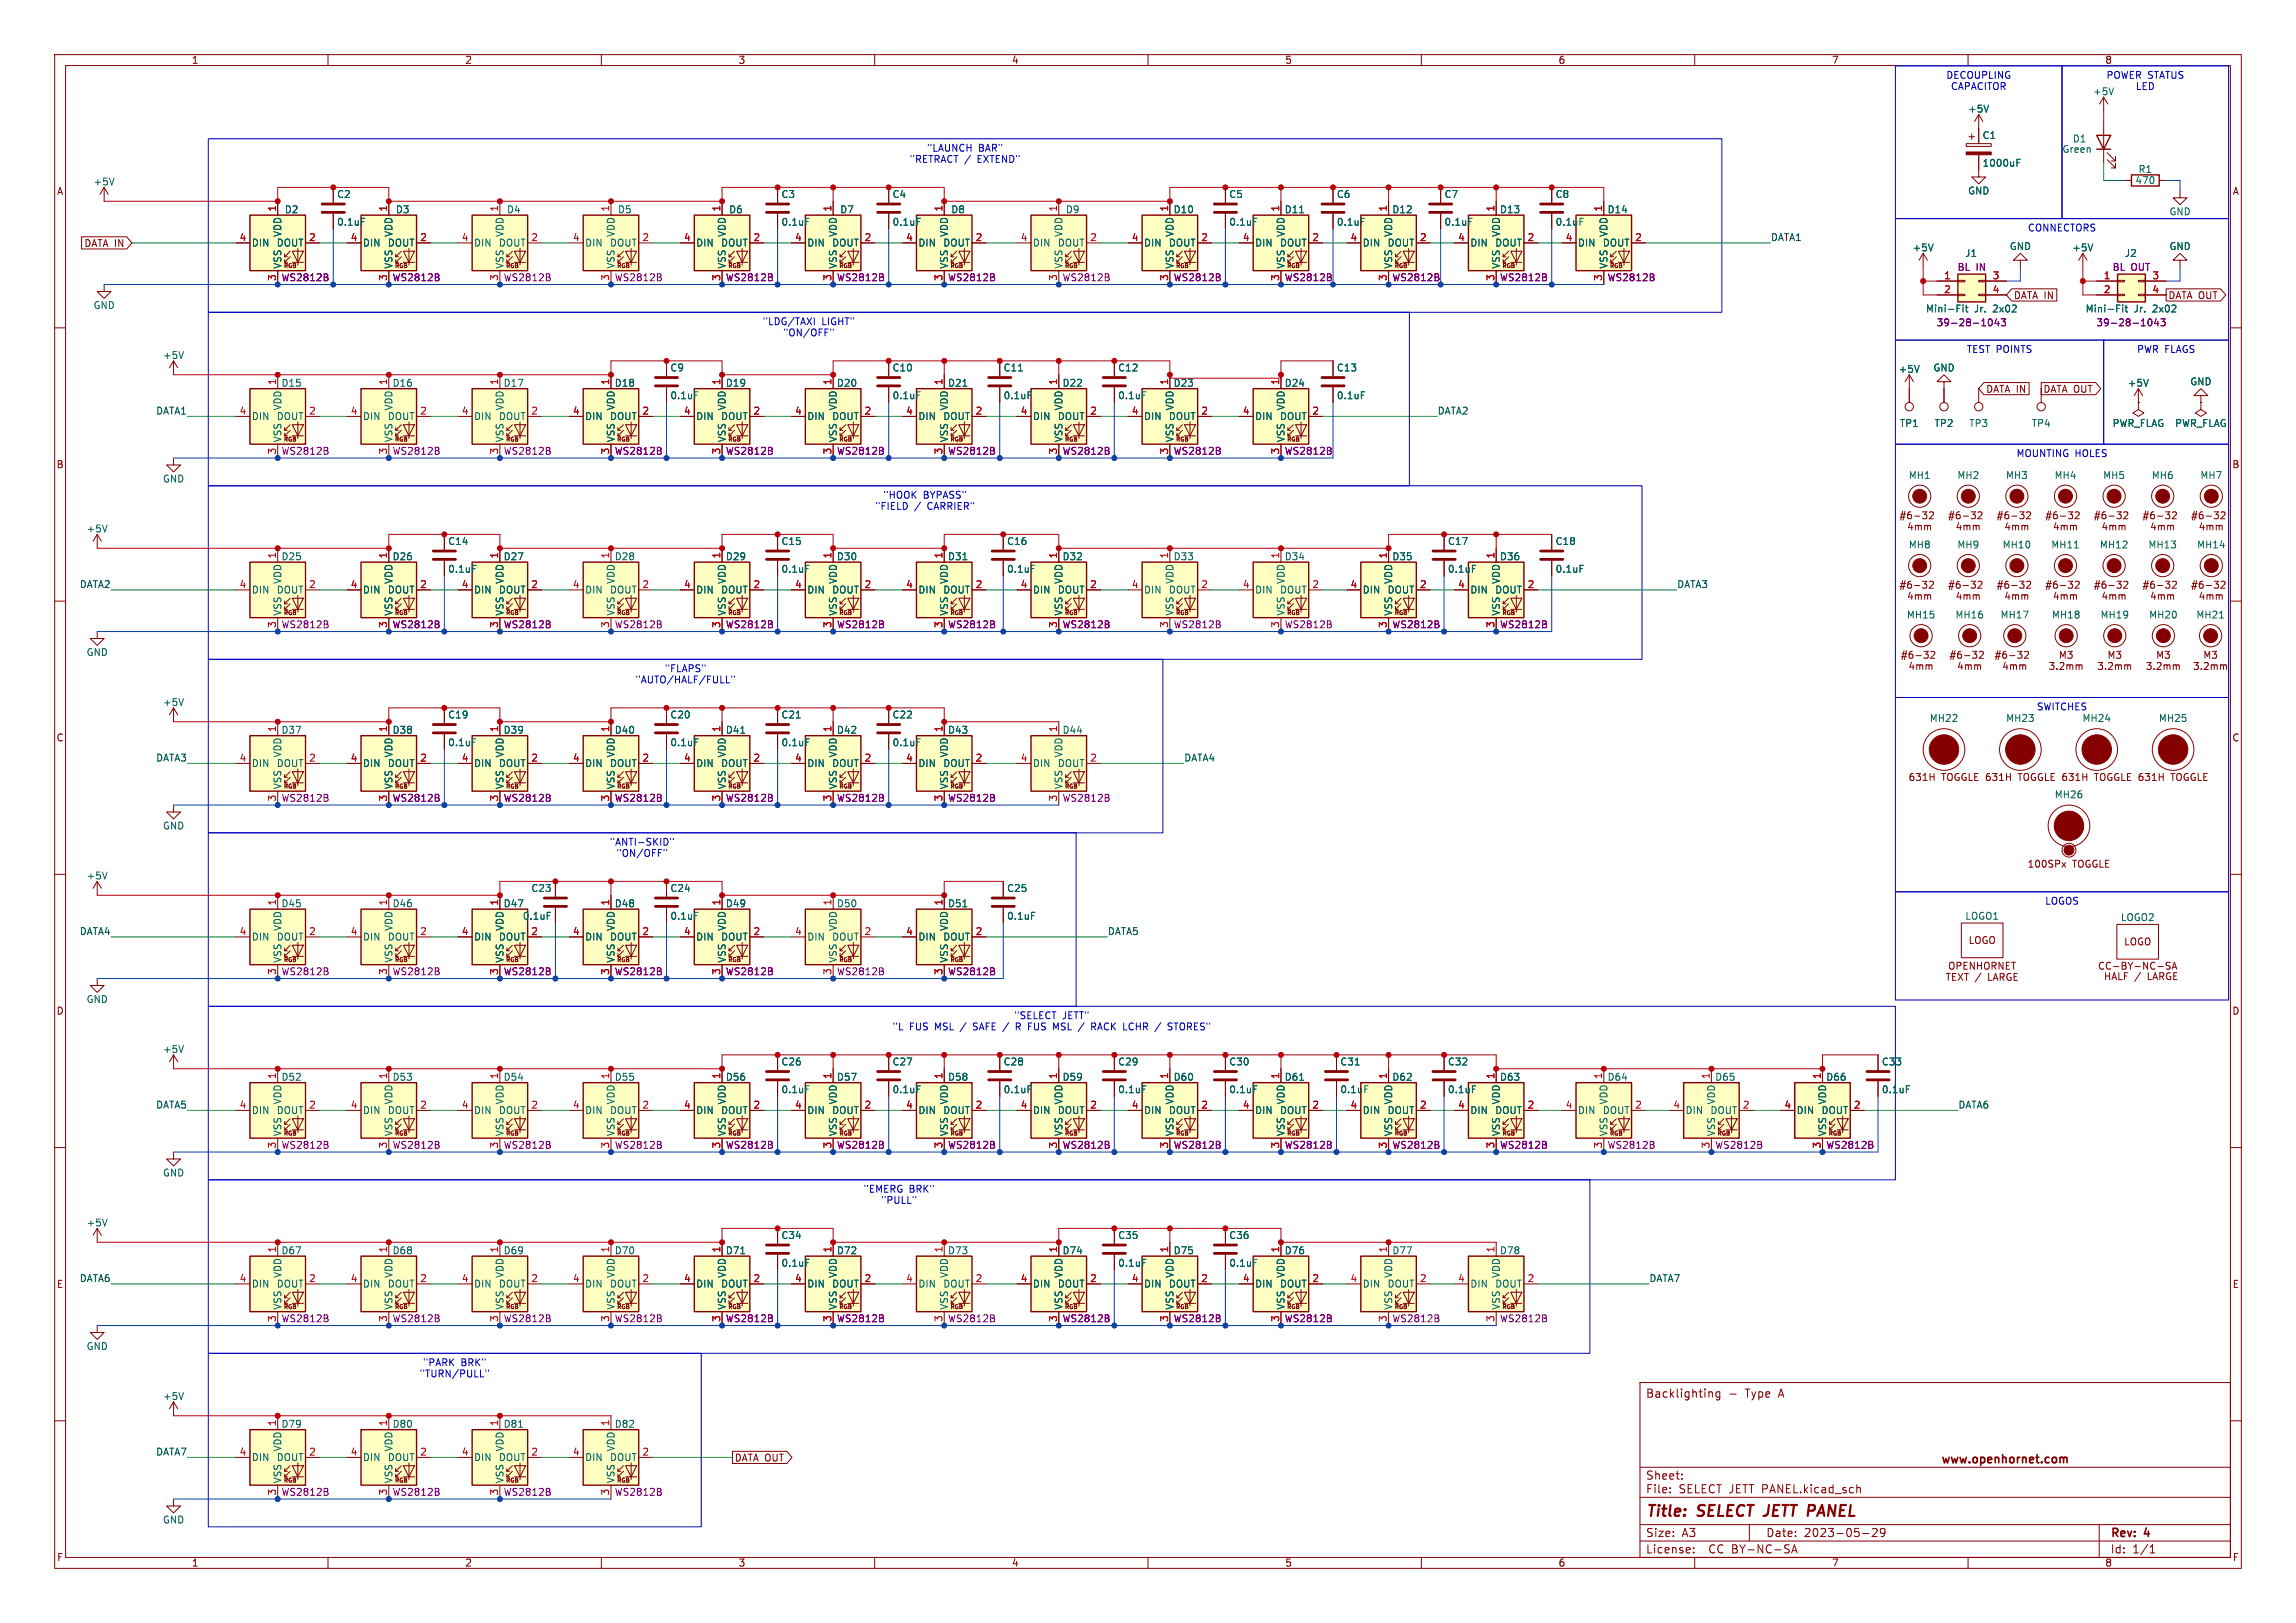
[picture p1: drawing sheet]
<svg xmlns="http://www.w3.org/2000/svg" width="420mm" height="297mm" viewBox="0 0 420 297" stroke-linecap="round" stroke-linejoin="round" font-family="sans-serif">
<defs><g id="words">
<g font-size="2.8" fill="#840000">
<text x="301" y="278">Title:</text>
<text x="310.4" y="278">SELECT JETT PANEL</text>
</g>
<g font-size="2.1" fill="#840000">
<text x="301" y="255.9">Backlighting</text>
<text x="319.2" y="255.9">Type</text>
<text x="325.3" y="255.9">A</text>
<text x="355" y="268.1">www.openhornet.com</text>
<text x="301" y="273.4">File:</text>
<text x="301" y="270.9">Sheet:</text>
<text x="307" y="273.4">SELECT JETT PANEL.kicad_sch</text>
<text x="301" y="281.4">Size:</text>
<text x="307.6" y="281.4">A3</text>
<text x="323" y="281.4">Date:</text>
<text x="329.9" y="281.4">2023-05-29</text>
<text x="386" y="281.6">Rev:</text>
<text x="392.2" y="281.6">4</text>
<text x="301" y="284.4">License:</text>
<text x="312.5" y="284.4">CC BY-NC-SA</text>
<text x="386" y="284.4">Id:</text>
<text x="390" y="284.4">1/1</text>
</g>
<g font-size="1.8" fill="#840000">
<text x="35" y="11.8">1</text>
<text x="85" y="11.8">2</text>
<text x="135" y="11.8">3</text>
<text x="185" y="11.8">4</text>
<text x="235" y="11.8">5</text>
<text x="285" y="11.8">6</text>
<text x="335" y="11.8">7</text>
<text x="385" y="11.8">8</text>
<text x="10.4" y="35.8">A</text>
<text x="408.4" y="35.8">A</text>
<text x="15.4" y="45.4">DATA IN</text>
<text x="368.3" y="54.9">DATA IN</text>
<text x="396.6" y="54.9">DATA OUT</text>
<text x="363.2" y="72">DATA IN</text>
<text x="373.7" y="72">DATA OUT</text>
<text x="10.3" y="85.8">B</text>
<text x="408.3" y="85.8">B</text>
<text x="344.5" y="96.2">#6-32</text>
<text x="352.1" y="96.2">4mm</text>
<text x="353.4" y="96.2">#6-32</text>
<text x="361" y="96.2">4mm</text>
<text x="362.3" y="96.2">#6-32</text>
<text x="369.9" y="96.2">4mm</text>
<text x="371.2" y="96.2">#6-32</text>
<text x="378.8" y="96.2">4mm</text>
<text x="380.1" y="96.2">#6-32</text>
<text x="387.7" y="96.2">4mm</text>
<text x="389" y="96.2">#6-32</text>
<text x="396.6" y="96.2">4mm</text>
<text x="397.9" y="96.2">#6-32</text>
<text x="405.4" y="96.2">4mm</text>
<text x="344.5" y="108.9">#6-32</text>
<text x="352.1" y="108.9">4mm</text>
<text x="353.4" y="108.9">#6-32</text>
<text x="361" y="108.9">4mm</text>
<text x="362.3" y="108.9">#6-32</text>
<text x="369.9" y="108.9">4mm</text>
<text x="371.2" y="108.9">#6-32</text>
<text x="378.8" y="108.9">4mm</text>
<text x="380.1" y="108.9">#6-32</text>
<text x="387.7" y="108.9">4mm</text>
<text x="389" y="108.9">#6-32</text>
<text x="396.6" y="108.9">4mm</text>
<text x="397.9" y="108.9">#6-32</text>
<text x="405.4" y="108.9">4mm</text>
<text x="344.8" y="121.7">#6-32</text>
<text x="352.4" y="121.7">4mm</text>
<text x="353.7" y="121.7">#6-32</text>
<text x="361.2" y="121.7">4mm</text>
<text x="361.9" y="121.7">#6-32</text>
<text x="10.3" y="135.8">C</text>
<text x="408.3" y="135.8">C</text>
<text x="349.1" y="143.1">631H</text>
<text x="355.1" y="143.1">TOGGLE 631H</text>
<text x="369.1" y="143.1">TOGGLE 631H</text>
<text x="383.1" y="143.1">TOGGLE 631H</text>
<text x="397" y="143.1">TOGGLE</text>
<text x="370.8" y="158.9">100SPx</text>
<text x="379.1" y="158.9">TOGGLE</text>
<text x="360" y="172.9">LOGO</text>
<text x="388.5" y="173.2">LOGO</text>
<text x="368" y="178.6">/</text>
<text x="383.7" y="177.6">CC-BY-NC-SA</text>
<text x="384.2" y="179.5">HALF /</text>
<text x="392.3" y="179.5">LARGE</text>
<text x="10.3" y="185.8">D</text>
<text x="408.3" y="185.8">D</text>
<text x="10.4" y="235.8">E</text>
<text x="408.3" y="235.8">E</text>
<text x="134.3" y="267.6">DATA OUT</text>
<text x="10.4" y="285.8">F</text>
<text x="35" y="286.8">1</text>
<text x="85" y="286.8">2</text>
<text x="135" y="286.8">3</text>
<text x="185" y="286.8">4</text>
<text x="235" y="286.8">5</text>
<text x="285" y="286.8">6</text>
<text x="335" y="286.8">7</text>
<text x="385" y="286.8">8</text>
<text x="408.4" y="285.8">F</text>
</g>
<g font-size="1.8" fill="#0000c2">
<text x="356" y="14.7">DECOUPLING</text>
<text x="356.8" y="16.7">CAPACITOR</text>
<text x="385.3" y="14.7">POWER STATUS</text>
<text x="390.6" y="16.7">LED</text>
<text x="169.5" y="28">&quot;LAUNCH</text>
<text x="179" y="28">BAR&quot;</text>
<text x="166.3" y="30">&quot;RETRACT /</text>
<text x="178.8" y="30">EXTEND&quot;</text>
<text x="370.9" y="42.6">CONNECTORS</text>
<text x="139.5" y="59.8">&quot;LDG/TAXI</text>
<text x="150.3" y="59.8">LIGHT&quot;</text>
<text x="143.2" y="61.8">&quot;ON/OFF&quot;</text>
<text x="359.7" y="64.8">TEST POINTS</text>
<text x="390.9" y="64.8">PWR FLAGS</text>
<text x="368.8" y="83.9">MOUNTING HOLES</text>
<text x="160" y="93.5">&quot;FIELD</text>
<text x="161.5" y="91.5">&quot;HOOK</text>
<text x="168.8" y="91.5">BYPASS&quot;</text>
<text x="169.7" y="93.5">CARRIER&quot;</text>
<text x="116.2" y="125.3">&quot;AUTO/HALF/FULL&quot;</text>
<text x="121.5" y="123.3">&quot;FLAPS&quot;</text>
<text x="372.5" y="130.2">SWITCHES</text>
<text x="111.5" y="155">&quot;ANTI-SKID&quot;</text>
<text x="112.7" y="157">&quot;ON/OFF&quot;</text>
<text x="374" y="165.8">LOGOS</text>
<text x="163.2" y="188.8">&quot;L</text>
<text x="166.3" y="188.8">FUS MSL /</text>
<text x="178.2" y="188.8">SAFE /</text>
<text x="185.5" y="186.8">&quot;SELECT</text>
<text x="186.3" y="188.8">R FUS MSL /</text>
<text x="194.3" y="186.8">JETT&quot;</text>
<text x="200.6" y="188.8">RACK LCHR /</text>
<text x="215" y="188.8">STORES&quot;</text>
<text x="157.9" y="218.5">&quot;EMERG BRK&quot;</text>
<text x="161.1" y="220.5">&quot;PULL&quot;</text>
<text x="77.3" y="250.3">&quot;PARK</text>
<text x="84.3" y="250.3">BRK&quot;</text>
<text x="76.7" y="252.3">&quot;TURN/PULL&quot;</text>
</g>
<g font-size="1.8" fill="#006464">
<text x="382.8" y="17.6">+5V</text>
<text x="360" y="20.8">+5V</text>
<text x="362.6" y="25.6">C1</text>
<text x="377.2" y="28.1">Green</text>
<text x="379.1" y="26.2">D1</text>
<text x="17.1" y="34.1">+5V</text>
<text x="360" y="35.8">GND</text>
<text x="362.6" y="30.7">1000uF</text>
<text x="390.6" y="33.8">470</text>
<text x="391.1" y="31.8">R1</text>
<text x="52" y="39.2">D2</text>
<text x="61.6" y="36.4">C2</text>
<text x="61.6" y="41.5">0.1uF</text>
<text x="72.4" y="39.2">D3</text>
<text x="92.7" y="39.2">D4</text>
<text x="113" y="39.2">D5</text>
<text x="133.3" y="39.2">D6</text>
<text x="142.9" y="36.4">C3</text>
<text x="142.9" y="41.5">0.1uF</text>
<text x="153.6" y="39.2">D7</text>
<text x="163.2" y="36.4">C4</text>
<text x="163.2" y="41.5">0.1uF</text>
<text x="174" y="39.2">D8</text>
<text x="194.9" y="39.2">D9</text>
<text x="214.6" y="39.2">D10</text>
<text x="224.8" y="36.4">C5</text>
<text x="224.8" y="41.5">0.1uF</text>
<text x="234.9" y="39.2">D11</text>
<text x="244.5" y="36.4">C6</text>
<text x="244.5" y="41.5">0.1uF</text>
<text x="254.6" y="39.2">D12</text>
<text x="264.2" y="36.4">C7</text>
<text x="264.2" y="41.5">0.1uF</text>
<text x="274.3" y="39.2">D13</text>
<text x="284.5" y="36.4">C8</text>
<text x="284.5" y="41.5">0.1uF</text>
<text x="294" y="39.2">D14</text>
<text x="396.8" y="39.6">GND</text>
<text x="46" y="45.3">DIN</text>
<text x="50.6" y="45.3">DOUT</text>
<text x="51.6" y="43.4" transform="rotate(-90 51.6 43.4)">VDD</text>
<text x="66.3" y="45.3">DIN</text>
<text x="70.9" y="45.3">DOUT</text>
<text x="71.9" y="43.4" transform="rotate(-90 71.9 43.4)">VDD</text>
<text x="86.6" y="45.3">DIN</text>
<text x="91.2" y="45.3">DOUT</text>
<text x="92.3" y="43.4" transform="rotate(-90 92.3 43.4)">VDD</text>
<text x="106.9" y="45.3">DIN</text>
<text x="111.6" y="45.3">DOUT</text>
<text x="112.6" y="43.4" transform="rotate(-90 112.6 43.4)">VDD</text>
<text x="127.3" y="45.3">DIN</text>
<text x="131.9" y="45.3">DOUT</text>
<text x="132.9" y="43.4" transform="rotate(-90 132.9 43.4)">VDD</text>
<text x="147.6" y="45.3">DIN</text>
<text x="152.2" y="45.3">DOUT</text>
<text x="153.2" y="43.4" transform="rotate(-90 153.2 43.4)">VDD</text>
<text x="167.9" y="45.3">DIN</text>
<text x="172.5" y="45.3">DOUT</text>
<text x="173.5" y="43.4" transform="rotate(-90 173.5 43.4)">VDD</text>
<text x="188.8" y="45.3">DIN</text>
<text x="193.5" y="45.3">DOUT</text>
<text x="194.5" y="43.4" transform="rotate(-90 194.5 43.4)">VDD</text>
<text x="209.2" y="45.3">DIN</text>
<text x="213.8" y="45.3">DOUT</text>
<text x="214.8" y="43.4" transform="rotate(-90 214.8 43.4)">VDD</text>
<text x="229.5" y="45.3">DIN</text>
<text x="234.1" y="45.3">DOUT</text>
<text x="235.1" y="43.4" transform="rotate(-90 235.1 43.4)">VDD</text>
<text x="249.2" y="45.3">DIN</text>
<text x="253.8" y="45.3">DOUT</text>
<text x="254.8" y="43.4" transform="rotate(-90 254.8 43.4)">VDD</text>
<text x="268.9" y="45.3">DIN</text>
<text x="273.5" y="45.3">DOUT</text>
<text x="274.5" y="43.4" transform="rotate(-90 274.5 43.4)">VDD</text>
<text x="288.5" y="45.3">DIN</text>
<text x="293.2" y="45.3">DOUT</text>
<text x="294.2" y="43.4" transform="rotate(-90 294.2 43.4)">VDD</text>
<text x="349.8" y="46.2">+5V</text>
<text x="359.4" y="47.2">J1</text>
<text x="367.6" y="45.9">GND</text>
<text x="379" y="46.2">+5V</text>
<text x="388.6" y="47.2">J2</text>
<text x="396.8" y="45.9">GND</text>
<text x="51.6" y="49.3" transform="rotate(-90 51.6 49.3)">VSS</text>
<text x="71.9" y="49.3" transform="rotate(-90 71.9 49.3)">VSS</text>
<text x="92.3" y="49.3" transform="rotate(-90 92.3 49.3)">VSS</text>
<text x="112.6" y="49.3" transform="rotate(-90 112.6 49.3)">VSS</text>
<text x="132.9" y="49.3" transform="rotate(-90 132.9 49.3)">VSS</text>
<text x="153.2" y="49.3" transform="rotate(-90 153.2 49.3)">VSS</text>
<text x="173.5" y="49.3" transform="rotate(-90 173.5 49.3)">VSS</text>
<text x="194.5" y="49.3" transform="rotate(-90 194.5 49.3)">VSS</text>
<text x="214.8" y="49.3" transform="rotate(-90 214.8 49.3)">VSS</text>
<text x="235.1" y="49.3" transform="rotate(-90 235.1 49.3)">VSS</text>
<text x="254.8" y="49.3" transform="rotate(-90 254.8 49.3)">VSS</text>
<text x="274.5" y="49.3" transform="rotate(-90 274.5 49.3)">VSS</text>
<text x="294.2" y="49.3" transform="rotate(-90 294.2 49.3)">VSS</text>
<text x="17.1" y="56.7">GND</text>
<text x="352.2" y="57.3">Mini-Fit</text>
<text x="361.1" y="57.3">Jr.</text>
<text x="364.6" y="57.3">2x02</text>
<text x="381.4" y="57.3">Mini-Fit</text>
<text x="390.3" y="57.3">Jr.</text>
<text x="393.8" y="57.3">2x02</text>
<text x="29.8" y="65.8">+5V</text>
<text x="51.4" y="70.9">D15</text>
<text x="71.8" y="70.9">D16</text>
<text x="92.1" y="70.9">D17</text>
<text x="112.4" y="70.9">D18</text>
<text x="122.6" y="68.1">C9</text>
<text x="132.7" y="70.9">D19</text>
<text x="153" y="70.9">D20</text>
<text x="163.2" y="68.1">C10</text>
<text x="173.4" y="70.9">D21</text>
<text x="183.5" y="68.1">C11</text>
<text x="194.3" y="70.9">D22</text>
<text x="204.5" y="68.1">C12</text>
<text x="214.6" y="70.9">D23</text>
<text x="234.9" y="70.9">D24</text>
<text x="244.5" y="68.1">C13</text>
<text x="347.3" y="68.4">+5V</text>
<text x="353.6" y="68.1">GND</text>
<text x="389.2" y="70.9">+5V</text>
<text x="400.6" y="70.7">GND</text>
<text x="46" y="77">DIN</text>
<text x="50.6" y="77">DOUT</text>
<text x="51.6" y="75.1" transform="rotate(-90 51.6 75.1)">VDD</text>
<text x="66.3" y="77">DIN</text>
<text x="70.9" y="77">DOUT</text>
<text x="71.9" y="75.1" transform="rotate(-90 71.9 75.1)">VDD</text>
<text x="86.6" y="77">DIN</text>
<text x="91.2" y="77">DOUT</text>
<text x="92.3" y="75.1" transform="rotate(-90 92.3 75.1)">VDD</text>
<text x="106.9" y="77">DIN</text>
<text x="111.6" y="77">DOUT</text>
<text x="112.6" y="75.1" transform="rotate(-90 112.6 75.1)">VDD</text>
<text x="122.6" y="73.2">0.1uF</text>
<text x="127.3" y="77">DIN</text>
<text x="131.9" y="77">DOUT</text>
<text x="132.9" y="75.1" transform="rotate(-90 132.9 75.1)">VDD</text>
<text x="147.6" y="77">DIN</text>
<text x="152.2" y="77">DOUT</text>
<text x="153.2" y="75.1" transform="rotate(-90 153.2 75.1)">VDD</text>
<text x="163.2" y="73.2">0.1uF</text>
<text x="167.9" y="77">DIN</text>
<text x="172.5" y="77">DOUT</text>
<text x="173.5" y="75.1" transform="rotate(-90 173.5 75.1)">VDD</text>
<text x="183.5" y="73.2">0.1uF</text>
<text x="188.8" y="77">DIN</text>
<text x="193.5" y="77">DOUT</text>
<text x="194.5" y="75.1" transform="rotate(-90 194.5 75.1)">VDD</text>
<text x="204.5" y="73.2">0.1uF</text>
<text x="209.2" y="77">DIN</text>
<text x="213.8" y="77">DOUT</text>
<text x="214.8" y="75.1" transform="rotate(-90 214.8 75.1)">VDD</text>
<text x="229.5" y="77">DIN</text>
<text x="234.1" y="77">DOUT</text>
<text x="235.1" y="75.1" transform="rotate(-90 235.1 75.1)">VDD</text>
<text x="244.5" y="73.2">0.1uF</text>
<text x="51.6" y="81" transform="rotate(-90 51.6 81)">VSS</text>
<text x="71.9" y="81" transform="rotate(-90 71.9 81)">VSS</text>
<text x="92.3" y="81" transform="rotate(-90 92.3 81)">VSS</text>
<text x="112.6" y="81" transform="rotate(-90 112.6 81)">VSS</text>
<text x="132.9" y="81" transform="rotate(-90 132.9 81)">VSS</text>
<text x="153.2" y="81" transform="rotate(-90 153.2 81)">VSS</text>
<text x="173.5" y="81" transform="rotate(-90 173.5 81)">VSS</text>
<text x="194.5" y="81" transform="rotate(-90 194.5 81)">VSS</text>
<text x="214.8" y="81" transform="rotate(-90 214.8 81)">VSS</text>
<text x="235.1" y="81" transform="rotate(-90 235.1 81)">VSS</text>
<text x="347.5" y="78.3">TP1</text>
<text x="353.8" y="78.3">TP2</text>
<text x="360.2" y="78.3">TP3</text>
<text x="371.6" y="78.3">TP4</text>
<text x="386.4" y="78.3">PWR_FLAG</text>
<text x="397.8" y="78.3">PWR_FLAG</text>
<text x="29.8" y="88.5">GND</text>
<text x="349.1" y="87.8">MH1</text>
<text x="358" y="87.8">MH2</text>
<text x="366.9" y="87.8">MH3</text>
<text x="375.8" y="87.8">MH4</text>
<text x="384.7" y="87.8">MH5</text>
<text x="393.5" y="87.8">MH6</text>
<text x="402.4" y="87.8">MH7</text>
<text x="15.8" y="97.6">+5V</text>
<text x="81.9" y="99.9">C14</text>
<text x="142.9" y="99.9">C15</text>
<text x="184.2" y="99.9">C16</text>
<text x="264.8" y="99.9">C17</text>
<text x="284.5" y="99.9">C18</text>
<text x="349.1" y="100.5">MH8</text>
<text x="358" y="100.5">MH9</text>
<text x="366.3" y="100.5">MH10</text>
<text x="375.2" y="100.5">MH11</text>
<text x="384.1" y="100.5">MH12</text>
<text x="392.9" y="100.5">MH13</text>
<text x="401.8" y="100.5">MH14</text>
<text x="51.4" y="102.7">D25</text>
<text x="51.6" y="106.9" transform="rotate(-90 51.6 106.9)">VDD</text>
<text x="71.8" y="102.7">D26</text>
<text x="71.9" y="106.9" transform="rotate(-90 71.9 106.9)">VDD</text>
<text x="81.9" y="105">0.1uF</text>
<text x="92.1" y="102.7">D27</text>
<text x="92.3" y="106.9" transform="rotate(-90 92.3 106.9)">VDD</text>
<text x="112.4" y="102.7">D28</text>
<text x="112.6" y="106.9" transform="rotate(-90 112.6 106.9)">VDD</text>
<text x="132.7" y="102.7">D29</text>
<text x="132.9" y="106.9" transform="rotate(-90 132.9 106.9)">VDD</text>
<text x="142.9" y="105">0.1uF</text>
<text x="153" y="102.7">D30</text>
<text x="153.2" y="106.9" transform="rotate(-90 153.2 106.9)">VDD</text>
<text x="173.4" y="102.7">D31</text>
<text x="173.5" y="106.9" transform="rotate(-90 173.5 106.9)">VDD</text>
<text x="184.2" y="105">0.1uF</text>
<text x="194.3" y="102.7">D32</text>
<text x="194.5" y="106.9" transform="rotate(-90 194.5 106.9)">VDD</text>
<text x="214.6" y="102.7">D33</text>
<text x="214.8" y="106.9" transform="rotate(-90 214.8 106.9)">VDD</text>
<text x="234.9" y="102.7">D34</text>
<text x="235.1" y="106.9" transform="rotate(-90 235.1 106.9)">VDD</text>
<text x="254.6" y="102.7">D35</text>
<text x="254.8" y="106.9" transform="rotate(-90 254.8 106.9)">VDD</text>
<text x="264.8" y="105">0.1uF</text>
<text x="274.3" y="102.7">D36</text>
<text x="274.5" y="106.9" transform="rotate(-90 274.5 106.9)">VDD</text>
<text x="284.5" y="105">0.1uF</text>
<text x="46" y="108.8">DIN</text>
<text x="50.6" y="108.8">DOUT</text>
<text x="51.6" y="112.8" transform="rotate(-90 51.6 112.8)">VSS</text>
<text x="66.3" y="108.8">DIN</text>
<text x="70.9" y="108.8">DOUT</text>
<text x="71.9" y="112.8" transform="rotate(-90 71.9 112.8)">VSS</text>
<text x="86.6" y="108.8">DIN</text>
<text x="91.2" y="108.8">DOUT</text>
<text x="92.3" y="112.8" transform="rotate(-90 92.3 112.8)">VSS</text>
<text x="106.9" y="108.8">DIN</text>
<text x="111.6" y="108.8">DOUT</text>
<text x="112.6" y="112.8" transform="rotate(-90 112.6 112.8)">VSS</text>
<text x="127.3" y="108.8">DIN</text>
<text x="131.9" y="108.8">DOUT</text>
<text x="132.9" y="112.8" transform="rotate(-90 132.9 112.8)">VSS</text>
<text x="147.6" y="108.8">DIN</text>
<text x="152.2" y="108.8">DOUT</text>
<text x="153.2" y="112.8" transform="rotate(-90 153.2 112.8)">VSS</text>
<text x="167.9" y="108.8">DIN</text>
<text x="172.5" y="108.8">DOUT</text>
<text x="173.5" y="112.8" transform="rotate(-90 173.5 112.8)">VSS</text>
<text x="188.8" y="108.8">DIN</text>
<text x="193.5" y="108.8">DOUT</text>
<text x="194.5" y="112.8" transform="rotate(-90 194.5 112.8)">VSS</text>
<text x="209.2" y="108.8">DIN</text>
<text x="213.8" y="108.8">DOUT</text>
<text x="214.8" y="112.8" transform="rotate(-90 214.8 112.8)">VSS</text>
<text x="229.5" y="108.8">DIN</text>
<text x="234.1" y="108.8">DOUT</text>
<text x="235.1" y="112.8" transform="rotate(-90 235.1 112.8)">VSS</text>
<text x="249.2" y="108.8">DIN</text>
<text x="253.8" y="108.8">DOUT</text>
<text x="254.8" y="112.8" transform="rotate(-90 254.8 112.8)">VSS</text>
<text x="268.9" y="108.8">DIN</text>
<text x="273.5" y="108.8">DOUT</text>
<text x="274.5" y="112.8" transform="rotate(-90 274.5 112.8)">VSS</text>
<text x="348.7" y="113.3">MH15</text>
<text x="357.6" y="113.3">MH16</text>
<text x="365.9" y="113.3">MH17</text>
<text x="375.3" y="113.3">MH18</text>
<text x="384.2" y="113.3">MH19</text>
<text x="393.1" y="113.3">MH20</text>
<text x="401.7" y="113.3">MH21</text>
<text x="15.8" y="120.2">GND</text>
<text x="29.8" y="129.3">+5V</text>
<text x="81.9" y="131.6">C19</text>
<text x="122.6" y="131.6">C20</text>
<text x="142.9" y="131.6">C21</text>
<text x="163.2" y="131.6">C22</text>
<text x="51.4" y="134.4">D37</text>
<text x="71.8" y="134.4">D38</text>
<text x="81.9" y="136.7">0.1uF</text>
<text x="92.1" y="134.4">D39</text>
<text x="112.4" y="134.4">D40</text>
<text x="122.6" y="136.7">0.1uF</text>
<text x="132.7" y="134.4">D41</text>
<text x="142.9" y="136.7">0.1uF</text>
<text x="153" y="134.4">D42</text>
<text x="163.2" y="136.7">0.1uF</text>
<text x="173.4" y="134.4">D43</text>
<text x="194.3" y="134.4">D44</text>
<text x="352.9" y="132.3">MH22</text>
<text x="366.9" y="132.3">MH23</text>
<text x="380.9" y="132.3">MH24</text>
<text x="394.8" y="132.3">MH25</text>
<text x="46" y="140.5">DIN</text>
<text x="50.6" y="140.5">DOUT</text>
<text x="51.6" y="138.6" transform="rotate(-90 51.6 138.6)">VDD</text>
<text x="66.3" y="140.5">DIN</text>
<text x="70.9" y="140.5">DOUT</text>
<text x="71.9" y="138.6" transform="rotate(-90 71.9 138.6)">VDD</text>
<text x="86.6" y="140.5">DIN</text>
<text x="91.2" y="140.5">DOUT</text>
<text x="92.3" y="138.6" transform="rotate(-90 92.3 138.6)">VDD</text>
<text x="106.9" y="140.5">DIN</text>
<text x="111.6" y="140.5">DOUT</text>
<text x="112.6" y="138.6" transform="rotate(-90 112.6 138.6)">VDD</text>
<text x="127.3" y="140.5">DIN</text>
<text x="131.9" y="140.5">DOUT</text>
<text x="132.9" y="138.6" transform="rotate(-90 132.9 138.6)">VDD</text>
<text x="147.6" y="140.5">DIN</text>
<text x="152.2" y="140.5">DOUT</text>
<text x="153.2" y="138.6" transform="rotate(-90 153.2 138.6)">VDD</text>
<text x="167.9" y="140.5">DIN</text>
<text x="172.5" y="140.5">DOUT</text>
<text x="173.5" y="138.6" transform="rotate(-90 173.5 138.6)">VDD</text>
<text x="188.8" y="140.5">DIN</text>
<text x="193.5" y="140.5">DOUT</text>
<text x="194.5" y="138.6" transform="rotate(-90 194.5 138.6)">VDD</text>
<text x="51.6" y="144.5" transform="rotate(-90 51.6 144.5)">VSS</text>
<text x="71.9" y="144.5" transform="rotate(-90 71.9 144.5)">VSS</text>
<text x="92.3" y="144.5" transform="rotate(-90 92.3 144.5)">VSS</text>
<text x="112.6" y="144.5" transform="rotate(-90 112.6 144.5)">VSS</text>
<text x="132.9" y="144.5" transform="rotate(-90 132.9 144.5)">VSS</text>
<text x="153.2" y="144.5" transform="rotate(-90 153.2 144.5)">VSS</text>
<text x="173.5" y="144.5" transform="rotate(-90 173.5 144.5)">VSS</text>
<text x="194.5" y="144.5" transform="rotate(-90 194.5 144.5)">VSS</text>
<text x="375.8" y="146.2">MH26</text>
<text x="29.8" y="152">GND</text>
<text x="15.8" y="161.1">+5V</text>
<text x="51.4" y="166.2">D45</text>
<text x="71.8" y="166.2">D46</text>
<text x="92.1" y="166.2">D47</text>
<text x="97.1" y="163.4">C23</text>
<text x="112.4" y="166.2">D48</text>
<text x="122.6" y="163.4">C24</text>
<text x="132.7" y="166.2">D49</text>
<text x="153" y="166.2">D50</text>
<text x="173.4" y="166.2">D51</text>
<text x="184.2" y="163.4">C25</text>
<text x="46" y="172.3">DIN</text>
<text x="50.6" y="172.3">DOUT</text>
<text x="51.6" y="170.4" transform="rotate(-90 51.6 170.4)">VDD</text>
<text x="66.3" y="172.3">DIN</text>
<text x="70.9" y="172.3">DOUT</text>
<text x="71.9" y="170.4" transform="rotate(-90 71.9 170.4)">VDD</text>
<text x="86.6" y="172.3">DIN</text>
<text x="91.2" y="172.3">DOUT</text>
<text x="92.3" y="170.4" transform="rotate(-90 92.3 170.4)">VDD</text>
<text x="95.6" y="168.5">0.1uF</text>
<text x="106.9" y="172.3">DIN</text>
<text x="111.6" y="172.3">DOUT</text>
<text x="112.6" y="170.4" transform="rotate(-90 112.6 170.4)">VDD</text>
<text x="122.6" y="168.5">0.1uF</text>
<text x="127.3" y="172.3">DIN</text>
<text x="131.9" y="172.3">DOUT</text>
<text x="132.9" y="170.4" transform="rotate(-90 132.9 170.4)">VDD</text>
<text x="147.6" y="172.3">DIN</text>
<text x="152.2" y="172.3">DOUT</text>
<text x="153.2" y="170.4" transform="rotate(-90 153.2 170.4)">VDD</text>
<text x="167.9" y="172.3">DIN</text>
<text x="172.5" y="172.3">DOUT</text>
<text x="173.5" y="170.4" transform="rotate(-90 173.5 170.4)">VDD</text>
<text x="184.2" y="168.5">0.1uF</text>
<text x="359.4" y="168.5">LOGO1</text>
<text x="387.9" y="168.7">LOGO2</text>
<text x="51.6" y="176.3" transform="rotate(-90 51.6 176.3)">VSS</text>
<text x="71.9" y="176.3" transform="rotate(-90 71.9 176.3)">VSS</text>
<text x="92.3" y="176.3" transform="rotate(-90 92.3 176.3)">VSS</text>
<text x="112.6" y="176.3" transform="rotate(-90 112.6 176.3)">VSS</text>
<text x="132.9" y="176.3" transform="rotate(-90 132.9 176.3)">VSS</text>
<text x="153.2" y="176.3" transform="rotate(-90 153.2 176.3)">VSS</text>
<text x="173.5" y="176.3" transform="rotate(-90 173.5 176.3)">VSS</text>
<text x="15.8" y="183.7">GND</text>
<text x="29.8" y="192.8">+5V</text>
<text x="51.4" y="197.9">D52</text>
<text x="71.8" y="197.9">D53</text>
<text x="92.1" y="197.9">D54</text>
<text x="112.4" y="197.9">D55</text>
<text x="132.7" y="197.9">D56</text>
<text x="142.9" y="195.1">C26</text>
<text x="153" y="197.9">D57</text>
<text x="163.2" y="195.1">C27</text>
<text x="173.4" y="197.9">D58</text>
<text x="183.5" y="195.1">C28</text>
<text x="194.3" y="197.9">D59</text>
<text x="204.5" y="195.1">C29</text>
<text x="214.6" y="197.9">D60</text>
<text x="224.8" y="195.1">C30</text>
<text x="234.9" y="197.9">D61</text>
<text x="245.1" y="195.1">C31</text>
<text x="254.6" y="197.9">D62</text>
<text x="264.8" y="195.1">C32</text>
<text x="274.3" y="197.9">D63</text>
<text x="294" y="197.9">D64</text>
<text x="313.7" y="197.9">D65</text>
<text x="334" y="197.9">D66</text>
<text x="344.2" y="195.1">C33</text>
<text x="51.6" y="202.1" transform="rotate(-90 51.6 202.1)">VDD</text>
<text x="71.9" y="202.1" transform="rotate(-90 71.9 202.1)">VDD</text>
<text x="92.3" y="202.1" transform="rotate(-90 92.3 202.1)">VDD</text>
<text x="112.6" y="202.1" transform="rotate(-90 112.6 202.1)">VDD</text>
<text x="132.9" y="202.1" transform="rotate(-90 132.9 202.1)">VDD</text>
<text x="142.9" y="200.2">0.1uF</text>
<text x="153.2" y="202.1" transform="rotate(-90 153.2 202.1)">VDD</text>
<text x="163.2" y="200.2">0.1uF</text>
<text x="173.5" y="202.1" transform="rotate(-90 173.5 202.1)">VDD</text>
<text x="183.5" y="200.2">0.1uF</text>
<text x="194.5" y="202.1" transform="rotate(-90 194.5 202.1)">VDD</text>
<text x="204.5" y="200.2">0.1uF</text>
<text x="214.8" y="202.1" transform="rotate(-90 214.8 202.1)">VDD</text>
<text x="224.8" y="200.2">0.1uF</text>
<text x="235.1" y="202.1" transform="rotate(-90 235.1 202.1)">VDD</text>
<text x="245.1" y="200.2">0.1uF</text>
<text x="254.8" y="202.1" transform="rotate(-90 254.8 202.1)">VDD</text>
<text x="264.8" y="200.2">0.1uF</text>
<text x="274.5" y="202.1" transform="rotate(-90 274.5 202.1)">VDD</text>
<text x="294.2" y="202.1" transform="rotate(-90 294.2 202.1)">VDD</text>
<text x="313.9" y="202.1" transform="rotate(-90 313.9 202.1)">VDD</text>
<text x="334.2" y="202.1" transform="rotate(-90 334.2 202.1)">VDD</text>
<text x="344.2" y="200.2">0.1uF</text>
<text x="46" y="204">DIN</text>
<text x="50.6" y="204">DOUT</text>
<text x="51.6" y="208" transform="rotate(-90 51.6 208)">VSS</text>
<text x="66.3" y="204">DIN</text>
<text x="70.9" y="204">DOUT</text>
<text x="71.9" y="208" transform="rotate(-90 71.9 208)">VSS</text>
<text x="86.6" y="204">DIN</text>
<text x="91.2" y="204">DOUT</text>
<text x="92.3" y="208" transform="rotate(-90 92.3 208)">VSS</text>
<text x="106.9" y="204">DIN</text>
<text x="111.6" y="204">DOUT</text>
<text x="112.6" y="208" transform="rotate(-90 112.6 208)">VSS</text>
<text x="127.3" y="204">DIN</text>
<text x="131.9" y="204">DOUT</text>
<text x="132.9" y="208" transform="rotate(-90 132.9 208)">VSS</text>
<text x="147.6" y="204">DIN</text>
<text x="152.2" y="204">DOUT</text>
<text x="153.2" y="208" transform="rotate(-90 153.2 208)">VSS</text>
<text x="167.9" y="204">DIN</text>
<text x="172.5" y="204">DOUT</text>
<text x="173.5" y="208" transform="rotate(-90 173.5 208)">VSS</text>
<text x="188.8" y="204">DIN</text>
<text x="193.5" y="204">DOUT</text>
<text x="194.5" y="208" transform="rotate(-90 194.5 208)">VSS</text>
<text x="209.2" y="204">DIN</text>
<text x="213.8" y="204">DOUT</text>
<text x="214.8" y="208" transform="rotate(-90 214.8 208)">VSS</text>
<text x="229.5" y="204">DIN</text>
<text x="234.1" y="204">DOUT</text>
<text x="235.1" y="208" transform="rotate(-90 235.1 208)">VSS</text>
<text x="249.2" y="204">DIN</text>
<text x="253.8" y="204">DOUT</text>
<text x="254.8" y="208" transform="rotate(-90 254.8 208)">VSS</text>
<text x="268.9" y="204">DIN</text>
<text x="273.5" y="204">DOUT</text>
<text x="274.5" y="208" transform="rotate(-90 274.5 208)">VSS</text>
<text x="288.5" y="204">DIN</text>
<text x="293.2" y="204">DOUT</text>
<text x="294.2" y="208" transform="rotate(-90 294.2 208)">VSS</text>
<text x="308.2" y="204">DIN</text>
<text x="312.9" y="204">DOUT</text>
<text x="313.9" y="208" transform="rotate(-90 313.9 208)">VSS</text>
<text x="328.5" y="204">DIN</text>
<text x="333.2" y="204">DOUT</text>
<text x="334.2" y="208" transform="rotate(-90 334.2 208)">VSS</text>
<text x="29.8" y="215.5">GND</text>
<text x="15.8" y="224.6">+5V</text>
<text x="142.9" y="226.9">C34</text>
<text x="204.5" y="226.9">C35</text>
<text x="224.8" y="226.9">C36</text>
<text x="51.4" y="229.7">D67</text>
<text x="51.6" y="233.9" transform="rotate(-90 51.6 233.9)">VDD</text>
<text x="71.8" y="229.7">D68</text>
<text x="71.9" y="233.9" transform="rotate(-90 71.9 233.9)">VDD</text>
<text x="92.1" y="229.7">D69</text>
<text x="92.3" y="233.9" transform="rotate(-90 92.3 233.9)">VDD</text>
<text x="112.4" y="229.7">D70</text>
<text x="112.6" y="233.9" transform="rotate(-90 112.6 233.9)">VDD</text>
<text x="132.7" y="229.7">D71</text>
<text x="132.9" y="233.9" transform="rotate(-90 132.9 233.9)">VDD</text>
<text x="142.9" y="232">0.1uF</text>
<text x="153" y="229.7">D72</text>
<text x="153.2" y="233.9" transform="rotate(-90 153.2 233.9)">VDD</text>
<text x="173.4" y="229.7">D73</text>
<text x="173.5" y="233.9" transform="rotate(-90 173.5 233.9)">VDD</text>
<text x="194.3" y="229.7">D74</text>
<text x="194.5" y="233.9" transform="rotate(-90 194.5 233.9)">VDD</text>
<text x="204.5" y="232">0.1uF</text>
<text x="214.6" y="229.7">D75</text>
<text x="214.8" y="233.9" transform="rotate(-90 214.8 233.9)">VDD</text>
<text x="224.8" y="232">0.1uF</text>
<text x="234.9" y="229.7">D76</text>
<text x="235.1" y="233.9" transform="rotate(-90 235.1 233.9)">VDD</text>
<text x="254.6" y="229.7">D77</text>
<text x="254.8" y="233.9" transform="rotate(-90 254.8 233.9)">VDD</text>
<text x="274.3" y="229.7">D78</text>
<text x="274.5" y="233.9" transform="rotate(-90 274.5 233.9)">VDD</text>
<text x="46" y="235.8">DIN</text>
<text x="50.6" y="235.8">DOUT</text>
<text x="51.6" y="239.8" transform="rotate(-90 51.6 239.8)">VSS</text>
<text x="66.3" y="235.8">DIN</text>
<text x="70.9" y="235.8">DOUT</text>
<text x="71.9" y="239.8" transform="rotate(-90 71.9 239.8)">VSS</text>
<text x="86.6" y="235.8">DIN</text>
<text x="91.2" y="235.8">DOUT</text>
<text x="92.3" y="239.8" transform="rotate(-90 92.3 239.8)">VSS</text>
<text x="106.9" y="235.8">DIN</text>
<text x="111.6" y="235.8">DOUT</text>
<text x="112.6" y="239.8" transform="rotate(-90 112.6 239.8)">VSS</text>
<text x="127.3" y="235.8">DIN</text>
<text x="131.9" y="235.8">DOUT</text>
<text x="132.9" y="239.8" transform="rotate(-90 132.9 239.8)">VSS</text>
<text x="147.6" y="235.8">DIN</text>
<text x="152.2" y="235.8">DOUT</text>
<text x="153.2" y="239.8" transform="rotate(-90 153.2 239.8)">VSS</text>
<text x="167.9" y="235.8">DIN</text>
<text x="172.5" y="235.8">DOUT</text>
<text x="173.5" y="239.8" transform="rotate(-90 173.5 239.8)">VSS</text>
<text x="188.8" y="235.8">DIN</text>
<text x="193.5" y="235.8">DOUT</text>
<text x="194.5" y="239.8" transform="rotate(-90 194.5 239.8)">VSS</text>
<text x="209.2" y="235.8">DIN</text>
<text x="213.8" y="235.8">DOUT</text>
<text x="214.8" y="239.8" transform="rotate(-90 214.8 239.8)">VSS</text>
<text x="229.5" y="235.8">DIN</text>
<text x="234.1" y="235.8">DOUT</text>
<text x="235.1" y="239.8" transform="rotate(-90 235.1 239.8)">VSS</text>
<text x="249.2" y="235.8">DIN</text>
<text x="253.8" y="235.8">DOUT</text>
<text x="254.8" y="239.8" transform="rotate(-90 254.8 239.8)">VSS</text>
<text x="268.9" y="235.8">DIN</text>
<text x="273.5" y="235.8">DOUT</text>
<text x="274.5" y="239.8" transform="rotate(-90 274.5 239.8)">VSS</text>
<text x="15.8" y="247.2">GND</text>
<text x="29.8" y="256.3">+5V</text>
<text x="51.4" y="261.4">D79</text>
<text x="71.8" y="261.4">D80</text>
<text x="92.1" y="261.4">D81</text>
<text x="112.4" y="261.4">D82</text>
<text x="46" y="267.5">DIN</text>
<text x="50.6" y="267.5">DOUT</text>
<text x="51.6" y="265.6" transform="rotate(-90 51.6 265.6)">VDD</text>
<text x="66.3" y="267.5">DIN</text>
<text x="70.9" y="267.5">DOUT</text>
<text x="71.9" y="265.6" transform="rotate(-90 71.9 265.6)">VDD</text>
<text x="86.6" y="267.5">DIN</text>
<text x="91.2" y="267.5">DOUT</text>
<text x="92.3" y="265.6" transform="rotate(-90 92.3 265.6)">VDD</text>
<text x="106.9" y="267.5">DIN</text>
<text x="111.6" y="267.5">DOUT</text>
<text x="112.6" y="265.6" transform="rotate(-90 112.6 265.6)">VDD</text>
<text x="51.6" y="271.5" transform="rotate(-90 51.6 271.5)">VSS</text>
<text x="71.9" y="271.5" transform="rotate(-90 71.9 271.5)">VSS</text>
<text x="92.3" y="271.5" transform="rotate(-90 92.3 271.5)">VSS</text>
<text x="112.6" y="271.5" transform="rotate(-90 112.6 271.5)">VSS</text>
<text x="29.8" y="279">GND</text>
</g>
<g font-size="1.8" fill="#a90000">
<text x="50.5" y="38.8" transform="rotate(-90 50.5 38.8)">1</text>
<text x="70.9" y="38.8" transform="rotate(-90 70.9 38.8)">1</text>
<text x="91.2" y="38.8" transform="rotate(-90 91.2 38.8)">1</text>
<text x="111.5" y="38.8" transform="rotate(-90 111.5 38.8)">1</text>
<text x="131.8" y="38.8" transform="rotate(-90 131.8 38.8)">1</text>
<text x="152.1" y="38.8" transform="rotate(-90 152.1 38.8)">1</text>
<text x="172.5" y="38.8" transform="rotate(-90 172.5 38.8)">1</text>
<text x="193.4" y="38.8" transform="rotate(-90 193.4 38.8)">1</text>
<text x="213.7" y="38.8" transform="rotate(-90 213.7 38.8)">1</text>
<text x="234.1" y="38.8" transform="rotate(-90 234.1 38.8)">1</text>
<text x="253.7" y="38.8" transform="rotate(-90 253.7 38.8)">1</text>
<text x="273.4" y="38.8" transform="rotate(-90 273.4 38.8)">1</text>
<text x="293.1" y="38.8" transform="rotate(-90 293.1 38.8)">1</text>
<text x="43.8" y="44.2">4</text>
<text x="56.5" y="44.2">2</text>
<text x="64.1" y="44.2">4</text>
<text x="76.8" y="44.2">2</text>
<text x="84.4" y="44.2">4</text>
<text x="97.1" y="44.2">2</text>
<text x="104.7" y="44.2">4</text>
<text x="117.4" y="44.2">2</text>
<text x="125.1" y="44.2">4</text>
<text x="137.8" y="44.2">2</text>
<text x="145.4" y="44.2">4</text>
<text x="158.1" y="44.2">2</text>
<text x="165.7" y="44.2">4</text>
<text x="178.4" y="44.2">2</text>
<text x="186.7" y="44.2">4</text>
<text x="199.4" y="44.2">2</text>
<text x="207" y="44.2">4</text>
<text x="219.7" y="44.2">2</text>
<text x="227.3" y="44.2">4</text>
<text x="240" y="44.2">2</text>
<text x="247" y="44.2">4</text>
<text x="259.7" y="44.2">2</text>
<text x="266.7" y="44.2">4</text>
<text x="279.4" y="44.2">2</text>
<text x="286.4" y="44.2">4</text>
<text x="299.1" y="44.2">2</text>
<text x="50.5" y="51.5" transform="rotate(-90 50.5 51.5)">3</text>
<text x="70.9" y="51.5" transform="rotate(-90 70.9 51.5)">3</text>
<text x="91.2" y="51.5" transform="rotate(-90 91.2 51.5)">3</text>
<text x="111.5" y="51.5" transform="rotate(-90 111.5 51.5)">3</text>
<text x="131.8" y="51.5" transform="rotate(-90 131.8 51.5)">3</text>
<text x="152.1" y="51.5" transform="rotate(-90 152.1 51.5)">3</text>
<text x="172.5" y="51.5" transform="rotate(-90 172.5 51.5)">3</text>
<text x="193.4" y="51.5" transform="rotate(-90 193.4 51.5)">3</text>
<text x="213.7" y="51.5" transform="rotate(-90 213.7 51.5)">3</text>
<text x="234.1" y="51.5" transform="rotate(-90 234.1 51.5)">3</text>
<text x="253.7" y="51.5" transform="rotate(-90 253.7 51.5)">3</text>
<text x="273.4" y="51.5" transform="rotate(-90 273.4 51.5)">3</text>
<text x="293.1" y="51.5" transform="rotate(-90 293.1 51.5)">3</text>
<text x="355.6" y="51.2">1</text>
<text x="355.6" y="53.7">2</text>
<text x="364.5" y="51.2">3</text>
<text x="364.5" y="53.7">4</text>
<text x="384.8" y="51.2">1</text>
<text x="384.8" y="53.7">2</text>
<text x="393.7" y="51.2">3</text>
<text x="393.7" y="53.7">4</text>
<text x="50.5" y="70.5" transform="rotate(-90 50.5 70.5)">1</text>
<text x="70.9" y="70.5" transform="rotate(-90 70.9 70.5)">1</text>
<text x="91.2" y="70.5" transform="rotate(-90 91.2 70.5)">1</text>
<text x="111.5" y="70.5" transform="rotate(-90 111.5 70.5)">1</text>
<text x="131.8" y="70.5" transform="rotate(-90 131.8 70.5)">1</text>
<text x="152.1" y="70.5" transform="rotate(-90 152.1 70.5)">1</text>
<text x="172.5" y="70.5" transform="rotate(-90 172.5 70.5)">1</text>
<text x="193.4" y="70.5" transform="rotate(-90 193.4 70.5)">1</text>
<text x="213.7" y="70.5" transform="rotate(-90 213.7 70.5)">1</text>
<text x="234.1" y="70.5" transform="rotate(-90 234.1 70.5)">1</text>
<text x="43.8" y="75.9">4</text>
<text x="56.5" y="75.9">2</text>
<text x="64.1" y="75.9">4</text>
<text x="76.8" y="75.9">2</text>
<text x="84.4" y="75.9">4</text>
<text x="97.1" y="75.9">2</text>
<text x="104.7" y="75.9">4</text>
<text x="117.4" y="75.9">2</text>
<text x="125.1" y="75.9">4</text>
<text x="137.8" y="75.9">2</text>
<text x="145.4" y="75.9">4</text>
<text x="158.1" y="75.9">2</text>
<text x="165.7" y="75.9">4</text>
<text x="178.4" y="75.9">2</text>
<text x="186.7" y="75.9">4</text>
<text x="199.4" y="75.9">2</text>
<text x="207" y="75.9">4</text>
<text x="219.7" y="75.9">2</text>
<text x="227.3" y="75.9">4</text>
<text x="240" y="75.9">2</text>
<text x="50.5" y="83.2" transform="rotate(-90 50.5 83.2)">3</text>
<text x="70.9" y="83.2" transform="rotate(-90 70.9 83.2)">3</text>
<text x="91.2" y="83.2" transform="rotate(-90 91.2 83.2)">3</text>
<text x="111.5" y="83.2" transform="rotate(-90 111.5 83.2)">3</text>
<text x="131.8" y="83.2" transform="rotate(-90 131.8 83.2)">3</text>
<text x="152.1" y="83.2" transform="rotate(-90 152.1 83.2)">3</text>
<text x="172.5" y="83.2" transform="rotate(-90 172.5 83.2)">3</text>
<text x="193.4" y="83.2" transform="rotate(-90 193.4 83.2)">3</text>
<text x="213.7" y="83.2" transform="rotate(-90 213.7 83.2)">3</text>
<text x="234.1" y="83.2" transform="rotate(-90 234.1 83.2)">3</text>
<text x="43.8" y="107.7">4</text>
<text x="50.5" y="102.3" transform="rotate(-90 50.5 102.3)">1</text>
<text x="56.5" y="107.7">2</text>
<text x="64.1" y="107.7">4</text>
<text x="70.9" y="102.3" transform="rotate(-90 70.9 102.3)">1</text>
<text x="76.8" y="107.7">2</text>
<text x="84.4" y="107.7">4</text>
<text x="91.2" y="102.3" transform="rotate(-90 91.2 102.3)">1</text>
<text x="97.1" y="107.7">2</text>
<text x="104.7" y="107.7">4</text>
<text x="111.5" y="102.3" transform="rotate(-90 111.5 102.3)">1</text>
<text x="117.4" y="107.7">2</text>
<text x="125.1" y="107.7">4</text>
<text x="131.8" y="102.3" transform="rotate(-90 131.8 102.3)">1</text>
<text x="137.8" y="107.7">2</text>
<text x="145.4" y="107.7">4</text>
<text x="152.1" y="102.3" transform="rotate(-90 152.1 102.3)">1</text>
<text x="158.1" y="107.7">2</text>
<text x="165.7" y="107.7">4</text>
<text x="172.5" y="102.3" transform="rotate(-90 172.5 102.3)">1</text>
<text x="178.4" y="107.7">2</text>
<text x="186.7" y="107.7">4</text>
<text x="193.4" y="102.3" transform="rotate(-90 193.4 102.3)">1</text>
<text x="199.4" y="107.7">2</text>
<text x="207" y="107.7">4</text>
<text x="213.7" y="102.3" transform="rotate(-90 213.7 102.3)">1</text>
<text x="219.7" y="107.7">2</text>
<text x="227.3" y="107.7">4</text>
<text x="234.1" y="102.3" transform="rotate(-90 234.1 102.3)">1</text>
<text x="240" y="107.7">2</text>
<text x="247" y="107.7">4</text>
<text x="253.7" y="102.3" transform="rotate(-90 253.7 102.3)">1</text>
<text x="259.7" y="107.7">2</text>
<text x="266.7" y="107.7">4</text>
<text x="273.4" y="102.3" transform="rotate(-90 273.4 102.3)">1</text>
<text x="279.4" y="107.7">2</text>
<text x="50.5" y="115" transform="rotate(-90 50.5 115)">3</text>
<text x="70.9" y="115" transform="rotate(-90 70.9 115)">3</text>
<text x="91.2" y="115" transform="rotate(-90 91.2 115)">3</text>
<text x="111.5" y="115" transform="rotate(-90 111.5 115)">3</text>
<text x="131.8" y="115" transform="rotate(-90 131.8 115)">3</text>
<text x="152.1" y="115" transform="rotate(-90 152.1 115)">3</text>
<text x="172.5" y="115" transform="rotate(-90 172.5 115)">3</text>
<text x="193.4" y="115" transform="rotate(-90 193.4 115)">3</text>
<text x="213.7" y="115" transform="rotate(-90 213.7 115)">3</text>
<text x="234.1" y="115" transform="rotate(-90 234.1 115)">3</text>
<text x="253.7" y="115" transform="rotate(-90 253.7 115)">3</text>
<text x="273.4" y="115" transform="rotate(-90 273.4 115)">3</text>
<text x="50.5" y="134" transform="rotate(-90 50.5 134)">1</text>
<text x="70.9" y="134" transform="rotate(-90 70.9 134)">1</text>
<text x="91.2" y="134" transform="rotate(-90 91.2 134)">1</text>
<text x="111.5" y="134" transform="rotate(-90 111.5 134)">1</text>
<text x="131.8" y="134" transform="rotate(-90 131.8 134)">1</text>
<text x="152.1" y="134" transform="rotate(-90 152.1 134)">1</text>
<text x="172.5" y="134" transform="rotate(-90 172.5 134)">1</text>
<text x="193.4" y="134" transform="rotate(-90 193.4 134)">1</text>
<text x="43.8" y="139.4">4</text>
<text x="56.5" y="139.4">2</text>
<text x="64.1" y="139.4">4</text>
<text x="76.8" y="139.4">2</text>
<text x="84.4" y="139.4">4</text>
<text x="97.1" y="139.4">2</text>
<text x="104.7" y="139.4">4</text>
<text x="117.4" y="139.4">2</text>
<text x="125.1" y="139.4">4</text>
<text x="137.8" y="139.4">2</text>
<text x="145.4" y="139.4">4</text>
<text x="158.1" y="139.4">2</text>
<text x="165.7" y="139.4">4</text>
<text x="178.4" y="139.4">2</text>
<text x="186.7" y="139.4">4</text>
<text x="199.4" y="139.4">2</text>
<text x="50.5" y="146.7" transform="rotate(-90 50.5 146.7)">3</text>
<text x="70.9" y="146.7" transform="rotate(-90 70.9 146.7)">3</text>
<text x="91.2" y="146.7" transform="rotate(-90 91.2 146.7)">3</text>
<text x="111.5" y="146.7" transform="rotate(-90 111.5 146.7)">3</text>
<text x="131.8" y="146.7" transform="rotate(-90 131.8 146.7)">3</text>
<text x="152.1" y="146.7" transform="rotate(-90 152.1 146.7)">3</text>
<text x="172.5" y="146.7" transform="rotate(-90 172.5 146.7)">3</text>
<text x="193.4" y="146.7" transform="rotate(-90 193.4 146.7)">3</text>
<text x="50.5" y="165.8" transform="rotate(-90 50.5 165.8)">1</text>
<text x="70.9" y="165.8" transform="rotate(-90 70.9 165.8)">1</text>
<text x="91.2" y="165.8" transform="rotate(-90 91.2 165.8)">1</text>
<text x="111.5" y="165.8" transform="rotate(-90 111.5 165.8)">1</text>
<text x="131.8" y="165.8" transform="rotate(-90 131.8 165.8)">1</text>
<text x="152.1" y="165.8" transform="rotate(-90 152.1 165.8)">1</text>
<text x="172.5" y="165.8" transform="rotate(-90 172.5 165.8)">1</text>
<text x="43.8" y="171.2">4</text>
<text x="56.5" y="171.2">2</text>
<text x="64.1" y="171.2">4</text>
<text x="76.8" y="171.2">2</text>
<text x="84.4" y="171.2">4</text>
<text x="97.1" y="171.2">2</text>
<text x="104.7" y="171.2">4</text>
<text x="117.4" y="171.2">2</text>
<text x="125.1" y="171.2">4</text>
<text x="137.8" y="171.2">2</text>
<text x="145.4" y="171.2">4</text>
<text x="158.1" y="171.2">2</text>
<text x="165.7" y="171.2">4</text>
<text x="178.4" y="171.2">2</text>
<text x="50.5" y="178.5" transform="rotate(-90 50.5 178.5)">3</text>
<text x="70.9" y="178.5" transform="rotate(-90 70.9 178.5)">3</text>
<text x="91.2" y="178.5" transform="rotate(-90 91.2 178.5)">3</text>
<text x="111.5" y="178.5" transform="rotate(-90 111.5 178.5)">3</text>
<text x="131.8" y="178.5" transform="rotate(-90 131.8 178.5)">3</text>
<text x="152.1" y="178.5" transform="rotate(-90 152.1 178.5)">3</text>
<text x="172.5" y="178.5" transform="rotate(-90 172.5 178.5)">3</text>
<text x="50.5" y="197.5" transform="rotate(-90 50.5 197.5)">1</text>
<text x="70.9" y="197.5" transform="rotate(-90 70.9 197.5)">1</text>
<text x="91.2" y="197.5" transform="rotate(-90 91.2 197.5)">1</text>
<text x="111.5" y="197.5" transform="rotate(-90 111.5 197.5)">1</text>
<text x="131.8" y="197.5" transform="rotate(-90 131.8 197.5)">1</text>
<text x="152.1" y="197.5" transform="rotate(-90 152.1 197.5)">1</text>
<text x="172.5" y="197.5" transform="rotate(-90 172.5 197.5)">1</text>
<text x="193.4" y="197.5" transform="rotate(-90 193.4 197.5)">1</text>
<text x="213.7" y="197.5" transform="rotate(-90 213.7 197.5)">1</text>
<text x="234.1" y="197.5" transform="rotate(-90 234.1 197.5)">1</text>
<text x="253.7" y="197.5" transform="rotate(-90 253.7 197.5)">1</text>
<text x="273.4" y="197.5" transform="rotate(-90 273.4 197.5)">1</text>
<text x="293.1" y="197.5" transform="rotate(-90 293.1 197.5)">1</text>
<text x="312.8" y="197.5" transform="rotate(-90 312.8 197.5)">1</text>
<text x="333.1" y="197.5" transform="rotate(-90 333.1 197.5)">1</text>
<text x="43.8" y="202.9">4</text>
<text x="56.5" y="202.9">2</text>
<text x="64.1" y="202.9">4</text>
<text x="76.8" y="202.9">2</text>
<text x="84.4" y="202.9">4</text>
<text x="97.1" y="202.9">2</text>
<text x="104.7" y="202.9">4</text>
<text x="117.4" y="202.9">2</text>
<text x="125.1" y="202.9">4</text>
<text x="137.8" y="202.9">2</text>
<text x="145.4" y="202.9">4</text>
<text x="158.1" y="202.9">2</text>
<text x="165.7" y="202.9">4</text>
<text x="178.4" y="202.9">2</text>
<text x="186.7" y="202.9">4</text>
<text x="199.4" y="202.9">2</text>
<text x="207" y="202.9">4</text>
<text x="219.7" y="202.9">2</text>
<text x="227.3" y="202.9">4</text>
<text x="240" y="202.9">2</text>
<text x="247" y="202.9">4</text>
<text x="259.7" y="202.9">2</text>
<text x="266.7" y="202.9">4</text>
<text x="279.4" y="202.9">2</text>
<text x="286.4" y="202.9">4</text>
<text x="299.1" y="202.9">2</text>
<text x="306" y="202.9">4</text>
<text x="318.7" y="202.9">2</text>
<text x="326.4" y="202.9">4</text>
<text x="339.1" y="202.9">2</text>
<text x="50.5" y="210.2" transform="rotate(-90 50.5 210.2)">3</text>
<text x="70.9" y="210.2" transform="rotate(-90 70.9 210.2)">3</text>
<text x="91.2" y="210.2" transform="rotate(-90 91.2 210.2)">3</text>
<text x="111.5" y="210.2" transform="rotate(-90 111.5 210.2)">3</text>
<text x="131.8" y="210.2" transform="rotate(-90 131.8 210.2)">3</text>
<text x="152.1" y="210.2" transform="rotate(-90 152.1 210.2)">3</text>
<text x="172.5" y="210.2" transform="rotate(-90 172.5 210.2)">3</text>
<text x="193.4" y="210.2" transform="rotate(-90 193.4 210.2)">3</text>
<text x="213.7" y="210.2" transform="rotate(-90 213.7 210.2)">3</text>
<text x="234.1" y="210.2" transform="rotate(-90 234.1 210.2)">3</text>
<text x="253.7" y="210.2" transform="rotate(-90 253.7 210.2)">3</text>
<text x="273.4" y="210.2" transform="rotate(-90 273.4 210.2)">3</text>
<text x="293.1" y="210.2" transform="rotate(-90 293.1 210.2)">3</text>
<text x="312.8" y="210.2" transform="rotate(-90 312.8 210.2)">3</text>
<text x="333.1" y="210.2" transform="rotate(-90 333.1 210.2)">3</text>
<text x="50.5" y="229.3" transform="rotate(-90 50.5 229.3)">1</text>
<text x="70.9" y="229.3" transform="rotate(-90 70.9 229.3)">1</text>
<text x="91.2" y="229.3" transform="rotate(-90 91.2 229.3)">1</text>
<text x="111.5" y="229.3" transform="rotate(-90 111.5 229.3)">1</text>
<text x="131.8" y="229.3" transform="rotate(-90 131.8 229.3)">1</text>
<text x="152.1" y="229.3" transform="rotate(-90 152.1 229.3)">1</text>
<text x="172.5" y="229.3" transform="rotate(-90 172.5 229.3)">1</text>
<text x="193.4" y="229.3" transform="rotate(-90 193.4 229.3)">1</text>
<text x="213.7" y="229.3" transform="rotate(-90 213.7 229.3)">1</text>
<text x="234.1" y="229.3" transform="rotate(-90 234.1 229.3)">1</text>
<text x="253.7" y="229.3" transform="rotate(-90 253.7 229.3)">1</text>
<text x="273.4" y="229.3" transform="rotate(-90 273.4 229.3)">1</text>
<text x="43.8" y="234.7">4</text>
<text x="56.5" y="234.7">2</text>
<text x="64.1" y="234.7">4</text>
<text x="76.8" y="234.7">2</text>
<text x="84.4" y="234.7">4</text>
<text x="97.1" y="234.7">2</text>
<text x="104.7" y="234.7">4</text>
<text x="117.4" y="234.7">2</text>
<text x="125.1" y="234.7">4</text>
<text x="137.8" y="234.7">2</text>
<text x="145.4" y="234.7">4</text>
<text x="158.1" y="234.7">2</text>
<text x="165.7" y="234.7">4</text>
<text x="178.4" y="234.7">2</text>
<text x="186.7" y="234.7">4</text>
<text x="199.4" y="234.7">2</text>
<text x="207" y="234.7">4</text>
<text x="219.7" y="234.7">2</text>
<text x="227.3" y="234.7">4</text>
<text x="240" y="234.7">2</text>
<text x="247" y="234.7">4</text>
<text x="259.7" y="234.7">2</text>
<text x="266.7" y="234.7">4</text>
<text x="279.4" y="234.7">2</text>
<text x="50.5" y="242" transform="rotate(-90 50.5 242)">3</text>
<text x="70.9" y="242" transform="rotate(-90 70.9 242)">3</text>
<text x="91.2" y="242" transform="rotate(-90 91.2 242)">3</text>
<text x="111.5" y="242" transform="rotate(-90 111.5 242)">3</text>
<text x="131.8" y="242" transform="rotate(-90 131.8 242)">3</text>
<text x="152.1" y="242" transform="rotate(-90 152.1 242)">3</text>
<text x="172.5" y="242" transform="rotate(-90 172.5 242)">3</text>
<text x="193.4" y="242" transform="rotate(-90 193.4 242)">3</text>
<text x="213.7" y="242" transform="rotate(-90 213.7 242)">3</text>
<text x="234.1" y="242" transform="rotate(-90 234.1 242)">3</text>
<text x="253.7" y="242" transform="rotate(-90 253.7 242)">3</text>
<text x="273.4" y="242" transform="rotate(-90 273.4 242)">3</text>
<text x="50.5" y="261" transform="rotate(-90 50.5 261)">1</text>
<text x="70.9" y="261" transform="rotate(-90 70.9 261)">1</text>
<text x="91.2" y="261" transform="rotate(-90 91.2 261)">1</text>
<text x="111.5" y="261" transform="rotate(-90 111.5 261)">1</text>
<text x="43.8" y="266.4">4</text>
<text x="56.5" y="266.4">2</text>
<text x="64.1" y="266.4">4</text>
<text x="76.8" y="266.4">2</text>
<text x="84.4" y="266.4">4</text>
<text x="97.1" y="266.4">2</text>
<text x="104.7" y="266.4">4</text>
<text x="117.4" y="266.4">2</text>
<text x="50.5" y="273.7" transform="rotate(-90 50.5 273.7)">3</text>
<text x="70.9" y="273.7" transform="rotate(-90 70.9 273.7)">3</text>
<text x="91.2" y="273.7" transform="rotate(-90 91.2 273.7)">3</text>
<text x="111.5" y="273.7" transform="rotate(-90 111.5 273.7)">3</text>
</g>
<g font-size="1.8" fill="#0f0f0f">
<text x="323.8" y="44.2">DATA1</text>
<text x="28.5" y="75.9">DATA1</text>
<text x="262.9" y="75.9">DATA2</text>
<text x="14.6" y="107.7">DATA2</text>
<text x="306.7" y="107.7">DATA3</text>
<text x="28.5" y="139.4">DATA3</text>
<text x="216.5" y="139.4">DATA4</text>
<text x="14.6" y="171.2">DATA4</text>
<text x="202.6" y="171.2">DATA5</text>
<text x="28.5" y="202.9">DATA5</text>
<text x="358.1" y="202.9">DATA6</text>
<text x="14.6" y="234.7">DATA6</text>
<text x="301.6" y="234.7">DATA7</text>
<text x="28.5" y="266.4">DATA7</text>
</g>
<g font-size="1.8" fill="#840084">
<text x="51.4" y="51.6">WS2812B</text>
<text x="71.8" y="51.6">WS2812B</text>
<text x="92.1" y="51.6">WS2812B</text>
<text x="112.4" y="51.6">WS2812B</text>
<text x="132.7" y="51.6">WS2812B</text>
<text x="153" y="51.6">WS2812B</text>
<text x="173.4" y="51.6">WS2812B</text>
<text x="194.3" y="51.6">WS2812B</text>
<text x="214.6" y="51.6">WS2812B</text>
<text x="234.9" y="51.6">WS2812B</text>
<text x="254.6" y="51.6">WS2812B</text>
<text x="274.3" y="51.6">WS2812B</text>
<text x="294" y="51.6">WS2812B</text>
<text x="358" y="49.7">BL IN</text>
<text x="386.4" y="49.7">BL OUT</text>
<text x="354.2" y="59.9">39-28-1043</text>
<text x="383.4" y="59.9">39-28-1043</text>
<text x="51.4" y="83.4">WS2812B</text>
<text x="71.8" y="83.4">WS2812B</text>
<text x="92.1" y="83.4">WS2812B</text>
<text x="112.4" y="83.4">WS2812B</text>
<text x="132.7" y="83.4">WS2812B</text>
<text x="153" y="83.4">WS2812B</text>
<text x="173.4" y="83.4">WS2812B</text>
<text x="194.3" y="83.4">WS2812B</text>
<text x="214.6" y="83.4">WS2812B</text>
<text x="234.9" y="83.4">WS2812B</text>
<text x="51.4" y="115.1">WS2812B</text>
<text x="71.8" y="115.1">WS2812B</text>
<text x="92.1" y="115.1">WS2812B</text>
<text x="112.4" y="115.1">WS2812B</text>
<text x="132.7" y="115.1">WS2812B</text>
<text x="153" y="115.1">WS2812B</text>
<text x="173.4" y="115.1">WS2812B</text>
<text x="194.3" y="115.1">WS2812B</text>
<text x="214.6" y="115.1">WS2812B</text>
<text x="234.9" y="115.1">WS2812B</text>
<text x="254.6" y="115.1">WS2812B</text>
<text x="274.3" y="115.1">WS2812B</text>
<text x="51.4" y="146.9">WS2812B</text>
<text x="71.8" y="146.9">WS2812B</text>
<text x="92.1" y="146.9">WS2812B</text>
<text x="112.4" y="146.9">WS2812B</text>
<text x="132.7" y="146.9">WS2812B</text>
<text x="153" y="146.9">WS2812B</text>
<text x="173.4" y="146.9">WS2812B</text>
<text x="194.3" y="146.9">WS2812B</text>
<text x="51.4" y="178.6">WS2812B</text>
<text x="71.8" y="178.6">WS2812B</text>
<text x="92.1" y="178.6">WS2812B</text>
<text x="112.4" y="178.6">WS2812B</text>
<text x="132.7" y="178.6">WS2812B</text>
<text x="153" y="178.6">WS2812B</text>
<text x="173.4" y="178.6">WS2812B</text>
<text x="51.4" y="210.4">WS2812B</text>
<text x="71.8" y="210.4">WS2812B</text>
<text x="92.1" y="210.4">WS2812B</text>
<text x="112.4" y="210.4">WS2812B</text>
<text x="132.7" y="210.4">WS2812B</text>
<text x="153" y="210.4">WS2812B</text>
<text x="173.4" y="210.4">WS2812B</text>
<text x="194.3" y="210.4">WS2812B</text>
<text x="214.6" y="210.4">WS2812B</text>
<text x="234.9" y="210.4">WS2812B</text>
<text x="254.6" y="210.4">WS2812B</text>
<text x="274.3" y="210.4">WS2812B</text>
<text x="294" y="210.4">WS2812B</text>
<text x="313.7" y="210.4">WS2812B</text>
<text x="334" y="210.4">WS2812B</text>
<text x="51.4" y="242.1">WS2812B</text>
<text x="71.8" y="242.1">WS2812B</text>
<text x="92.1" y="242.1">WS2812B</text>
<text x="112.4" y="242.1">WS2812B</text>
<text x="132.7" y="242.1">WS2812B</text>
<text x="153" y="242.1">WS2812B</text>
<text x="173.4" y="242.1">WS2812B</text>
<text x="194.3" y="242.1">WS2812B</text>
<text x="214.6" y="242.1">WS2812B</text>
<text x="234.9" y="242.1">WS2812B</text>
<text x="254.6" y="242.1">WS2812B</text>
<text x="274.3" y="242.1">WS2812B</text>
<text x="51.4" y="273.9">WS2812B</text>
<text x="71.8" y="273.9">WS2812B</text>
<text x="92.1" y="273.9">WS2812B</text>
<text x="112.4" y="273.9">WS2812B</text>
</g>
<g font-size="1.1" fill="#840000">
<text x="51.8" y="49.2">RGB</text>
<text x="72.1" y="49.2">RGB</text>
<text x="92.5" y="49.2">RGB</text>
<text x="112.8" y="49.2">RGB</text>
<text x="133.1" y="49.2">RGB</text>
<text x="153.4" y="49.2">RGB</text>
<text x="173.7" y="49.2">RGB</text>
<text x="194.7" y="49.2">RGB</text>
<text x="215" y="49.2">RGB</text>
<text x="235.3" y="49.2">RGB</text>
<text x="255" y="49.2">RGB</text>
<text x="274.7" y="49.2">RGB</text>
<text x="294.4" y="49.2">RGB</text>
<text x="51.8" y="81">RGB</text>
<text x="72.1" y="81">RGB</text>
<text x="92.5" y="81">RGB</text>
<text x="112.8" y="81">RGB</text>
<text x="133.1" y="81">RGB</text>
<text x="153.4" y="81">RGB</text>
<text x="173.7" y="81">RGB</text>
<text x="194.7" y="81">RGB</text>
<text x="215" y="81">RGB</text>
<text x="235.3" y="81">RGB</text>
<text x="51.8" y="112.7">RGB</text>
<text x="72.1" y="112.7">RGB</text>
<text x="92.5" y="112.7">RGB</text>
<text x="112.8" y="112.7">RGB</text>
<text x="133.1" y="112.7">RGB</text>
<text x="153.4" y="112.7">RGB</text>
<text x="173.7" y="112.7">RGB</text>
<text x="194.7" y="112.7">RGB</text>
<text x="215" y="112.7">RGB</text>
<text x="235.3" y="112.7">RGB</text>
<text x="255" y="112.7">RGB</text>
<text x="274.7" y="112.7">RGB</text>
<text x="51.8" y="144.5">RGB</text>
<text x="72.1" y="144.5">RGB</text>
<text x="92.5" y="144.5">RGB</text>
<text x="112.8" y="144.5">RGB</text>
<text x="133.1" y="144.5">RGB</text>
<text x="153.4" y="144.5">RGB</text>
<text x="173.7" y="144.5">RGB</text>
<text x="194.7" y="144.5">RGB</text>
<text x="51.8" y="176.2">RGB</text>
<text x="72.1" y="176.2">RGB</text>
<text x="92.5" y="176.2">RGB</text>
<text x="112.8" y="176.2">RGB</text>
<text x="133.1" y="176.2">RGB</text>
<text x="153.4" y="176.2">RGB</text>
<text x="173.7" y="176.2">RGB</text>
<text x="51.8" y="208">RGB</text>
<text x="72.1" y="208">RGB</text>
<text x="92.5" y="208">RGB</text>
<text x="112.8" y="208">RGB</text>
<text x="133.1" y="208">RGB</text>
<text x="153.4" y="208">RGB</text>
<text x="173.7" y="208">RGB</text>
<text x="194.7" y="208">RGB</text>
<text x="215" y="208">RGB</text>
<text x="235.3" y="208">RGB</text>
<text x="255" y="208">RGB</text>
<text x="274.7" y="208">RGB</text>
<text x="294.4" y="208">RGB</text>
<text x="314.1" y="208">RGB</text>
<text x="334.4" y="208">RGB</text>
<text x="51.8" y="239.7">RGB</text>
<text x="72.1" y="239.7">RGB</text>
<text x="92.5" y="239.7">RGB</text>
<text x="112.8" y="239.7">RGB</text>
<text x="133.1" y="239.7">RGB</text>
<text x="153.4" y="239.7">RGB</text>
<text x="173.7" y="239.7">RGB</text>
<text x="194.7" y="239.7">RGB</text>
<text x="215" y="239.7">RGB</text>
<text x="235.3" y="239.7">RGB</text>
<text x="255" y="239.7">RGB</text>
<text x="274.7" y="239.7">RGB</text>
<text x="51.8" y="271.5">RGB</text>
<text x="72.1" y="271.5">RGB</text>
<text x="92.5" y="271.5">RGB</text>
<text x="112.8" y="271.5">RGB</text>
</g>
</g></defs>
<g fill="none" stroke="#840000" stroke-width=".18">
<path d="M10 10h400v277h-400zM12 12h396v273h-396zM60 10v2M110 10v2M160 10v2M210 10v2M260 10v2M310 10v2M360 10v2M384.8 17.8l-.8 1.3M384.8 17.8v2.5M384.8 17.8l.8 1.3"/>
<path d="M19 34.3l-.7 1.3M19 34.3v2.5M19 34.3l.8 1.3M50.8 36.8v2.6M61 34.3v2.8M61 39.1v2.8M71.1 36.8v2.6M91.4 36.8v2.6M111.8 36.8v2.6M132.1 36.8v2.6M142.2 34.3v2.8M142.2 39.1v2.8"/>
<path d="M152.4 36.8v2.6M162.6 34.3v2.8M162.6 39.1v2.8M172.7 36.8v2.6M193.7 36.8v2.6M214 36.8v2.6M224.2 34.3v2.8M224.2 39.1v2.8M234.3 36.8v2.6M243.8 34.3v2.8M243.8 39.1v2.8M254 36.8v2.6"/>
<path d="M263.5 34.3v2.8M263.5 39.1v2.8M273.7 36.8v2.6M283.8 34.3v2.8M283.8 39.1v2.8M293.4 36.8v2.6M359.7 26.3h4.5v.5h-4.5zM360.2 25h1M360.7 24.5v1M361.9 28.3v4.1h1.3l-1.3 1.3-1.2-1.3h1.2M361.9 21v5.3M361.9 21l-.7 1.2"/>
<path d="M361.9 21l.8 1.2M384.8 22.2v7.6M385.4 29.2l1.6 1.5v-.7v.7h-.8M385.4 27.9l1.6 1.6v-.8v.8h-.8M388.6 33h1.3M395 33h1.2M398.8 34.9v1.3h1.2l-1.2 1.3-1.3-1.3h1.3M10 60h2M14.9 43.3h8.3l.9 1.2-.9 1.1h-8.3zM19 52.1v1.2h1.3l-1.3 1.3-1.2-1.3h1.2M43.2 44.5h2.5M50.8 49.5v2.6"/>
<path d="M52.1 48h.5M52.1 47h.5M53.1 47l-1 1v-.5M53.1 46l-1 1v-.5M53.5 46h2l-1 2zM53.5 48h2M54.5 45.5v3M55.9 44.5h2.5M63.5 44.5h2.5M71.1 49.5v2.6M72.4 48h.5M72.4 47h.5"/>
<path d="M73.4 47l-1 1v-.5M73.4 46l-1 1v-.5M73.8 46h2l-1 2zM73.8 48h2M74.8 45.5v3M76.2 44.5h2.5M83.8 44.5h2.6M91.4 49.5v2.6M92.7 48h.5M92.7 47h.5M93.7 47l-1 1v-.5M93.7 46l-1 1v-.5"/>
<path d="M94.1 46h2l-1 2zM94.1 48h2M95.1 45.5v3M96.5 44.5h2.6M104.1 44.5h2.6M111.8 49.5v2.6M113 48h.5M113 47h.5M114 47l-1 1v-.5M114 46l-1 1v-.5M114.4 46h2.1l-1.1 2zM114.4 48h2.1"/>
<path d="M115.4 45.5v3M116.8 44.5h2.6M124.5 44.5h2.5M132.1 49.5v2.6M133.3 48h.6M133.3 47h.6M134.4 47l-1.1 1v-.5M134.4 46l-1.1 1v-.5M134.7 46h2.1l-1 2zM134.7 48h2.1M135.8 45.5v3M137.2 44.5h2.5"/>
<path d="M144.8 44.5h2.5M152.4 49.5v2.6M153.7 48h.5M153.7 47h.5M154.7 47l-1 1v-.5M154.7 46l-1 1v-.5M155.1 46h2l-1 2zM155.1 48h2M156.1 45.5v3M157.5 44.5h2.5M165.1 44.5h2.5M172.7 49.5v2.6"/>
<path d="M174 48h.5M174 47h.5M175 47l-1 1v-.5M175 46l-1 1v-.5M175.4 46h2l-1 2zM175.4 48h2M176.4 45.5v3M177.8 44.5h2.5M186.1 44.5h2.5M193.7 49.5v2.6M194.9 48h.6M194.9 47h.6"/>
<path d="M196 47l-1.1 1v-.5M196 46l-1.1 1v-.5M196.3 46h2.1l-1 2zM196.3 48h2.1M197.4 45.5v3M198.8 44.5h2.5M206.4 44.5h2.5M214 49.5v2.6M215.3 48h.5M215.3 47h.5M216.3 47l-1 1v-.5M216.3 46l-1 1v-.5"/>
<path d="M216.7 46h2l-1 2zM216.7 48h2M217.7 45.5v3M219.1 44.5h2.5M226.7 44.5h2.5M234.3 49.5v2.6M235.6 48h.5M235.6 47h.5M236.6 47l-1 1v-.5M236.6 46l-1 1v-.5M237 46h2l-1 2zM237 48h2"/>
<path d="M238 45.5v3M239.4 44.5h2.5M246.4 44.5h2.5M254 49.5v2.6M255.3 48h.5M255.3 47h.5M256.3 47l-1 1v-.5M256.3 46l-1 1v-.5M256.7 46h2l-1 2zM256.7 48h2M257.7 45.5v3M259.1 44.5h2.5"/>
<path d="M266.1 44.5h2.5M273.7 49.5v2.6M275 48h.5M275 47h.5M276 47l-1 1v-.5M276 46l-1 1v-.5M276.4 46h2l-1 2zM276.4 48h2M277.4 45.5v3M278.8 44.5h2.5M285.7 44.5h2.6M293.4 49.5v2.6"/>
<path d="M294.6 48h.5M294.6 47h.5M295.7 47l-1.1 1v-.5M295.7 46l-1.1 1v-.5M296 46h2.1l-1 2zM296 48h2.1M297.1 45.5v3M298.4 44.5h2.6M351.8 46.4l-.8 1.2M351.8 46.4v2.5M351.8 46.4l.8 1.2M354.3 51.4h3.8"/>
<path d="M354.3 54h3.8M358.1 53.8h1.3v.3h-1.3zM358.1 51.3h1.3v.3h-1.3zM361.9 53.8h1.3v.3h-1.3zM361.9 51.3h1.3v.3h-1.3zM363.2 51.4h3.8M363.2 54h3.8M368 52.9h8.2v2.2h-8.2l-1-1.1zM369.6 47.6h1.2l-1.2-1.2-1.3 1.2h1.3v1.3M381 46.4l-.8 1.2M381 46.4v2.5M381 46.4l.8 1.2"/>
<path d="M383.5 51.4h3.8M383.5 54h3.8M387.3 53.8h1.3v.3h-1.3zM387.3 51.3h1.3v.3h-1.3zM391.2 53.8h1.2v.3h-1.2zM391.2 51.3h1.2v.3h-1.2zM392.4 51.4h3.8M392.4 54h3.8M396.2 52.9h10l.9 1.1-.9 1.1h-10zM398.8 47.6h1.2l-1.2-1.2-1.3 1.2h1.3v1.3M408 60h2M31.7 66v2.6"/>
<path d="M31.7 66l-.7 1.3M31.7 66l.8 1.3M43.2 76.2h2.5M50.8 68.6v2.5M52.1 79.8h.5M52.1 78.7h.5M53.1 78.7l-1 1.1v-.6M53.1 77.7l-1 1v-.5M53.5 77.7h2l-1 2.1zM53.5 79.8h2M54.5 77.2v3.1M55.9 76.2h2.5"/>
<path d="M63.5 76.2h2.5M71.1 68.6v2.5M72.4 79.8h.5M72.4 78.7h.5M73.4 78.7l-1 1.1v-.6M73.4 77.7l-1 1v-.5M73.8 77.7h2l-1 2.1zM73.8 79.8h2M74.8 77.2v3.1M76.2 76.2h2.5M83.8 76.2h2.6M91.4 68.6v2.5"/>
<path d="M92.7 79.8h.5M92.7 78.7h.5M93.7 78.7l-1 1.1v-.6M93.7 77.7l-1 1v-.5M94.1 77.7h2l-1 2.1zM94.1 79.8h2M95.1 77.2v3.1M96.5 76.2h2.6M104.1 76.2h2.6M111.8 68.6v2.5M113 79.8h.5M113 78.7h.5"/>
<path d="M114 78.7l-1 1.1v-.6M114 77.7l-1 1v-.5M114.4 77.7h2.1l-1.1 2.1zM114.4 79.8h2.1M115.4 77.2v3.1M116.8 76.2h2.6M121.9 66v2.8M121.9 70.9v2.8M124.5 76.2h2.5M132.1 68.6v2.5M133.3 79.8h.6M133.3 78.7h.6"/>
<path d="M134.4 78.7l-1.1 1.1v-.6M134.4 77.7l-1.1 1v-.5M134.7 77.7h2.1l-1 2.1zM134.7 79.8h2.1M135.8 77.2v3.1M137.2 76.2h2.5M144.8 76.2h2.5M152.4 68.6v2.5M153.7 79.8h.5M153.7 78.7h.5M154.7 78.7l-1 1.1v-.6M154.7 77.7l-1 1v-.5"/>
<path d="M155.1 77.7h2l-1 2.1zM155.1 79.8h2M156.1 77.2v3.1M157.5 76.2h2.5M162.6 66v2.8M162.6 70.9v2.8M165.1 76.2h2.5M172.7 68.6v2.5M174 79.8h.5M174 78.7h.5M175 78.7l-1 1.1v-.6M175 77.7l-1 1v-.5"/>
<path d="M175.4 77.7h2l-1 2.1zM175.4 79.8h2M176.4 77.2v3.1M177.8 76.2h2.5M182.9 66v2.8M182.9 70.9v2.8M186.1 76.2h2.5M193.7 68.6v2.5M194.9 79.8h.6M194.9 78.7h.6M196 78.7l-1.1 1.1v-.6M196 77.7l-1.1 1v-.5"/>
<path d="M196.3 77.7h2.1l-1 2.1zM196.3 79.8h2.1M197.4 77.2v3.1M198.8 76.2h2.5M203.8 66v2.8M203.8 70.9v2.8M206.4 76.2h2.5M214 68.6v2.5M215.3 79.8h.5M215.3 78.7h.5M216.3 78.7l-1 1.1v-.6M216.3 77.7l-1 1v-.5"/>
<path d="M216.7 77.7h2l-1 2.1zM216.7 79.8h2M217.7 77.2v3.1M219.1 76.2h2.5M226.7 76.2h2.5M234.3 68.6v2.5M235.6 79.8h.5M235.6 78.7h.5M236.6 78.7l-1 1.1v-.6M236.6 77.7l-1 1v-.5M237 77.7h2l-1 2.1zM237 79.8h2"/>
<path d="M238 77.2v3.1M239.4 76.2h2.5M243.8 66v2.8M243.8 70.9v2.8M349.2 68.6l-.7 1.3M349.2 68.6v5.1M349.2 68.6l.8 1.3M355.6 69.9h1.3l-1.3-1.3-1.3 1.3h1.3v3.8M361.9 71.1v2.6M362.9 70h8.3v2.2h-8.3l-1-1.1zM373.4 70h9.9l1 1.1-1 1.1h-9.9zM373.4 71.1v2.6"/>
<path d="M391.2 73.7v1.2l1 .7-1 .6-1.1-.6 1.1-.7M391.2 73.7h.1M391.2 71.1l-.8 1.3M391.2 71.1v2.6M391.2 71.1l.7 1.3M402.6 73.7v1.2l1 .7-1 .6-1-.6 1-.7M402.6 73.7h.1M402.6 72.4h1.3l-1.3-1.3-1.3 1.3h1.3v1.3M17.8 97.8v2.5M17.8 97.8l-.8 1.3M17.8 97.8l.7 1.3M31.7 83.8v1.3h1.3l-1.3 1.3-1.2-1.3h1.2"/>
<path d="M50.8 81.3v2.5M71.1 81.3v2.5M81.3 97.8v2.8M91.4 81.3v2.5M111.8 81.3v2.5M132.1 81.3v2.5M142.2 97.8v2.8M152.4 81.3v2.5M172.7 81.3v2.5M183.5 97.8v2.8M193.7 81.3v2.5M214 81.3v2.5"/>
<path d="M234.3 81.3v2.5M264.2 97.8v2.8M283.8 97.8v2.8M347.7 94.1h.9M348 93.5l-.3 1.7M348.5 93.5l-.4 1.7M348.9 94.4l.3-.3 .4 .1 .1 .2-.1 .5M349.1 96.6h.8M349.6 93.7h-.4a.94 .94 0 0 0-.3 1M349.7 96.1v.9M350.2 94.5h1M350.4 96.3l.3-.2 .2 .2"/>
<path d="M350.4 96.1v.9M350.9 96.3l.2-.2 .3 .1 .1 .8M350.9 96.3v.7M351.7 93.7h.8l-.5 .4 .3 .1 .2 .2M352.1 96.1v.9M352.6 96.3v.7M352.9 93.8l.5-.1 .3 .3-.8 .9M353.2 96.3v.7M356.6 94.1h.9M356.9 93.5l-.3 1.7M357.4 93.5l-.4 1.7M357.8 94.4l.3-.3 .3 .1 .2 .2-.2 .5"/>
<path d="M358 96.6h.8M358.4 93.7h-.3a.94 .94 0 0 0-.3 1M358.6 96.1v.9M359.1 94.5h1M359.3 96.1v.9M359.3 96.3l.3-.2 .2 .2M359.8 96.3l.2-.2 .3 .1v.8M359.8 96.3v.7M360.6 93.7h.7l-.4 .4 .3 .1 .1 .2M361 96.1v.9M361.5 96.3v.7M361.8 93.8l.5-.1 .3 .3-.8 .9"/>
<path d="M362 96.3v.7M365.5 94.1h.9M365.8 93.5l-.3 1.7M366.2 93.5l-.3 1.7M366.7 94.4l.3-.3 .3 .1 .2 .2-.2 .5M366.9 96.6h.8M367.3 93.7h-.3a.94 .94 0 0 0-.3 1M367.5 96.1v.9M368 94.5h1M368.1 96.1v.9M368.1 96.3l.4-.2 .2 .2M368.7 96.3l.2-.2 .3 .1v.8"/>
<path d="M368.7 96.3v.7M369.4 93.7h.8l-.4 .4 .3 .1 .1 .2M369.8 96.1v.9M370.4 96.3v.7M370.7 93.8l.5-.1 .2 .3-.7 .9M370.9 96.3v.7M374.3 94.1h1M374.7 93.5l-.4 1.7M375.1 93.5l-.3 1.7M375.6 94.4l.3-.3 .3 .1 .1 .2-.1 .5M375.8 96.6h.8M376.2 93.7h-.3a.94 .94 0 0 0-.3 1"/>
<path d="M376.4 96.1v.9M376.9 94.5h1M377 96.3l.4-.2 .2 .2M377 96.1v.9M377.6 96.3l.2-.2 .3 .1v.8M377.6 96.3v.7M378.3 93.7h.8l-.4 .4 .3 .1 .1 .2M378.7 96.1v.9M379.3 96.3v.7M379.6 93.8l.5-.1 .2 .3-.8 .9M379.8 96.3v.7M383.2 94.1h.9"/>
<path d="M383.6 93.5l-.4 1.7M384 93.5l-.3 1.7M384.5 94.4l.2-.3 .4 .1 .1 .2-.1 .5M384.7 96.6h.7M385.1 93.7h-.4a.94 .94 0 0 0-.2 1M385.3 96.1v.9M385.8 94.5h.9M385.9 96.3l.4-.2 .2 .2M385.9 96.1v.9M386.5 96.3l.2-.2 .3 .1v.8M386.5 96.3v.7M387.2 93.7h.8l-.4 .4 .3 .1 .1 .2"/>
<path d="M387.6 96.1v.9M388.2 96.3v.7M388.5 93.8l.5-.1 .2 .3-.8 .9M388.7 96.3v.7M392.1 94.1h.9M392.5 93.5l-.4 1.7M392.9 93.5l-.3 1.7M393.4 94.4l.2-.3 .4 .1 .1 .2-.1 .5M393.6 96.6h.7M394 93.7h-.4a.94 .94 0 0 0-.2 1M394.2 96.1v.9M394.7 94.5h.9"/>
<path d="M394.8 96.3l.4-.2 .2 .2M394.8 96.1v.9M395.4 96.3l.1-.2 .3 .1 .1 .8M395.4 96.3v.7M396.1 93.7h.8l-.4 .4 .3 .1 .1 .2M396.5 96.1v.9M397.1 96.3v.7M397.4 93.8l.5-.1 .2 .3-.8 .9M397.6 96.3v.7M401 94.1h.9M401.4 93.5l-.4 1.7M401.8 93.5l-.4 1.7"/>
<path d="M402.3 94.4l.2-.3 .4 .1 .1 .2-.1 .5M402.4 96.6h.8M402.9 93.7h-.4a.94 .94 0 0 0-.2 1M403 96.1v.9M403.6 94.5h.9M403.7 96.3l.4-.2 .2 .2M403.7 96.1v.9M404.3 96.3l.1-.2 .3 .1 .1 .8M404.3 96.3v.7M405 93.7h.8l-.4 .4 .3 .1 .1 .2M405.4 96.1v.9M405.9 96.3v.7"/>
<path d="M406.3 93.8l.5-.1 .2 .3-.8 .9M406.5 96.3v.7M10 110h2M17.8 115.6v1.2h1.2l-1.2 1.3-1.3-1.3h1.3M43.2 108h2.5M50.8 100.3v2.6M50.8 113v2.6M52.1 111.5h.5M52.1 110.5h.5M53.1 110.5l-1 1v-.5M53.1 109.5l-1 1v-.5M53.5 109.5h2l-1 2z"/>
<path d="M53.5 111.5h2M54.5 109v3M55.9 108h2.5M63.5 108h2.5M71.1 100.3v2.6M71.1 113v2.6M72.4 111.5h.5M72.4 110.5h.5M73.4 110.5l-1 1v-.5M73.4 109.5l-1 1v-.5M73.8 109.5h2l-1 2zM73.8 111.5h2"/>
<path d="M74.8 109v3M76.2 108h2.5M81.3 102.6v2.8M83.8 108h2.6M91.4 100.3v2.6M91.4 113v2.6M92.7 111.5h.5M92.7 110.5h.5M93.7 110.5l-1 1v-.5M93.7 109.5l-1 1v-.5M94.1 109.5h2l-1 2zM94.1 111.5h2"/>
<path d="M95.1 109v3M96.5 108h2.6M104.1 108h2.6M111.8 100.3v2.6M111.8 113v2.6M113 111.5h.5M113 110.5h.5M114 110.5l-1 1v-.5M114 109.5l-1 1v-.5M114.4 109.5h2.1l-1.1 2zM114.4 111.5h2.1M115.4 109v3"/>
<path d="M116.8 108h2.6M124.5 108h2.5M132.1 100.3v2.6M132.1 113v2.6M133.3 111.5h.6M133.3 110.5h.6M134.4 110.5l-1.1 1v-.5M134.4 109.5l-1.1 1v-.5M134.7 109.5h2.1l-1 2zM134.7 111.5h2.1M135.8 109v3M137.2 108h2.5"/>
<path d="M142.2 102.6v2.8M144.8 108h2.5M152.4 100.3v2.6M152.4 113v2.6M153.7 111.5h.5M153.7 110.5h.5M154.7 110.5l-1 1v-.5M154.7 109.5l-1 1v-.5M155.1 109.5h2l-1 2zM155.1 111.5h2M156.1 109v3M157.5 108h2.5"/>
<path d="M165.1 108h2.5M172.7 100.3v2.6M172.7 113v2.6M174 111.5h.5M174 110.5h.5M175 110.5l-1 1v-.5M175 109.5l-1 1v-.5M175.4 109.5h2l-1 2zM175.4 111.5h2M176.4 109v3M177.8 108h2.5M183.5 102.6v2.8"/>
<path d="M186.1 108h2.5M193.7 100.3v2.6M193.7 113v2.6M194.9 111.5h.6M194.9 110.5h.6M196 110.5l-1.1 1v-.5M196 109.5l-1.1 1v-.5M196.3 109.5h2.1l-1 2zM196.3 111.5h2.1M197.4 109v3M198.8 108h2.5M206.4 108h2.5"/>
<path d="M214 100.3v2.6M214 113v2.6M215.3 111.5h.5M215.3 110.5h.5M216.3 110.5l-1 1v-.5M216.3 109.5l-1 1v-.5M216.7 109.5h2l-1 2zM216.7 111.5h2M217.7 109v3M219.1 108h2.5M226.7 108h2.5M234.3 100.3v2.6"/>
<path d="M234.3 113v2.6M235.6 111.5h.5M235.6 110.5h.5M236.6 110.5l-1 1v-.5M236.6 109.5l-1 1v-.5M237 109.5h2l-1 2zM237 111.5h2M238 109v3M239.4 108h2.5M246.4 108h2.5M254 100.3v2.6M254 113v2.6"/>
<path d="M255.3 111.5h.5M255.3 110.5h.5M256.3 110.5l-1 1v-.5M256.3 109.5l-1 1v-.5M256.7 109.5h2l-1 2zM256.7 111.5h2M257.7 109v3M259.1 108h2.5M264.2 102.6v2.8M266.1 108h2.5M273.7 100.3v2.6M273.7 113v2.6"/>
<path d="M275 111.5h.5M275 110.5h.5M276 110.5l-1 1v-.5M276 109.5l-1 1v-.5M276.4 109.5h2l-1 2zM276.4 111.5h2M277.4 109v3M278.8 108h2.5M283.8 102.6v2.8M347.7 106.8h.9M347.9 119.6h.9M348 106.2l-.3 1.7"/>
<path d="M348.3 119.1l-.4 1.6M348.5 106.2l-.4 1.7M348.7 119.1l-.3 1.6M348.9 107.1l.3-.3 .4 .1 .1 .2-.1 .5M349.1 109.3h.8M349.2 119.9l.2-.2h.4l.1 .2-.1 .5M349.6 106.4h-.4a.94 .94 0 0 0-.3 1M349.7 108.8v.9M349.8 119.2l-.4 .1a.94 .94 0 0 0-.2 .9M350.2 107.2h1M350.4 109l.3-.2 .2 .2M350.4 108.8v.9"/>
<path d="M350.5 120h.9M350.9 109l.2-.2 .3 .1 .1 .8M350.9 109v.7M351.7 106.4h.8l-.5 .4 .3 .1 .2 .2M351.9 119.2h.8l-.4 .5h.3l.1 .2M352.1 108.8v.9M352.6 109v.7M352.9 106.5l.5-.1 .3 .3-.8 .9M353.2 109v.7M353.2 119.3l.5-.1 .2 .4-.8 .9M356.6 106.8h.9M356.8 119.6h.9"/>
<path d="M356.9 106.2l-.3 1.7M357.2 119.1l-.4 1.6M357.4 106.2l-.4 1.7M357.6 119.1l-.4 1.6M357.8 107.1l.3-.3 .3 .1 .2 .2-.2 .5M358 109.3h.8M358.1 119.9l.2-.2h.4l.1 .2-.1 .5M358.4 106.4h-.3a.94 .94 0 0 0-.3 1M358.6 108.8v.9M358.7 119.2l-.4 .1a.94 .94 0 0 0-.2 .9M359.1 107.2h1M359.3 108.8v.9"/>
<path d="M359.3 109l.3-.2 .2 .2M359.4 120h.9M359.8 109l.2-.2 .3 .1v.8M359.8 109v.7M360.6 106.4h.7l-.4 .4 .3 .1 .1 .2M360.8 119.2h.8l-.4 .5h.3l.1 .2M361 108.8v.9M361.5 109v.7M361.8 106.5l.5-.1 .3 .3-.8 .9M362 109v.7M362.1 119.3l.5-.1 .2 .4-.8 .9M365.1 119.6h.9"/>
<path d="M365.4 119.1l-.3 1.6M365.5 106.8h.9M365.8 106.2l-.3 1.7M365.9 119.1l-.4 1.6M366.2 106.2l-.3 1.7M366.3 119.9l.3-.2h.4l.1 .2-.1 .5M366.7 107.1l.3-.3 .3 .1 .2 .2-.2 .5M366.9 109.3h.8M367 119.2l-.4 .1a.94 .94 0 0 0-.3 .9M367.3 106.4h-.3a.94 .94 0 0 0-.3 1M367.5 108.8v.9M367.6 120h1"/>
<path d="M368 107.2h1M368.1 108.8v.9M368.1 109l.4-.2 .2 .2M368.7 109v.7M368.7 109l.2-.2 .3 .1v.8M369.1 119.2h.8l-.5 .5 .4 .1v.5l-.2 .2-.5-.2M369.4 106.4h.8l-.4 .4 .3 .1 .1 .2M369.8 108.8v.9M370.3 119.3l.5-.1 .3 .4-.8 .9h.8M370.4 109v.7M370.7 106.5l.5-.1 .2 .3-.7 .9M370.9 109v.7"/>
<path d="M374.3 106.8h1M374.7 106.2l-.4 1.7M375.1 106.2l-.3 1.7M375.6 107.1l.3-.3 .3 .1 .1 .2-.1 .5M375.8 109.3h.8M376.2 106.4h-.3a.94 .94 0 0 0-.3 1M376.4 108.8v.9M376.9 107.2h1M377 109l.4-.2 .2 .2M377 108.8v.9M377.6 109l.2-.2 .3 .1v.8M377.6 109v.7"/>
<path d="M378.3 119.2h.7l-.4 .5 .4 .1v.5l-.2 .2-.5-.2M378.3 106.4h.8l-.4 .4 .3 .1 .1 .2M378.7 108.8v.9M379.3 109v.7M379.6 106.5l.5-.1 .2 .3-.8 .9M379.8 109v.7M383.2 106.8h.9M383.6 106.2l-.4 1.7M384 106.2l-.3 1.7M384.5 107.1l.2-.3 .4 .1 .1 .2-.1 .5M384.7 109.3h.7M385.1 106.4h-.4a.94 .94 0 0 0-.2 1"/>
<path d="M385.3 108.8v.9M385.8 107.2h.9M385.9 109l.4-.2 .2 .2M385.9 108.8v.9M386.5 109l.2-.2 .3 .1v.8M386.5 109v.7M387.1 119.2h.8l-.4 .5 .4 .1v.5l-.2 .2-.6-.2M387.2 106.4h.8l-.4 .4 .3 .1 .1 .2M387.6 108.8v.9M388.2 109v.7M388.5 106.5l.5-.1 .2 .3-.8 .9M388.7 109v.7"/>
<path d="M392.1 106.8h.9M392.5 106.2l-.4 1.7M392.9 106.2l-.3 1.7M393.4 107.1l.2-.3 .4 .1 .1 .2-.1 .5M393.6 109.3h.7M394 106.4h-.4a.94 .94 0 0 0-.2 1M394.2 108.8v.9M394.7 107.2h.9M394.8 109l.4-.2 .2 .2M394.8 108.8v.9M395.4 109l.1-.2 .3 .1 .1 .8M395.4 109v.7"/>
<path d="M396 119.2h.8l-.4 .5 .4 .1v.5l-.2 .2-.6-.2M396.1 106.4h.8l-.4 .4 .3 .1 .1 .2M396.5 108.8v.9M397.1 109v.7M397.4 106.5l.5-.1 .2 .3-.8 .9M397.6 109v.7M401 106.8h.9M401.4 106.2l-.4 1.7M401.8 106.2l-.4 1.7M402.3 107.1l.2-.3 .4 .1 .1 .2-.1 .5M402.4 109.3h.8M402.9 106.4h-.4a.94 .94 0 0 0-.2 1"/>
<path d="M403 108.8v.9M403.6 107.2h.9M403.7 109l.4-.2 .2 .2M403.7 108.8v.9M404.3 109l.1-.2 .3 .1 .1 .8M404.3 109v.7M404.7 119.2h.8l-.5 .5 .4 .1v.5l-.2 .2-.5-.2M405 106.4h.8l-.4 .4 .3 .1 .1 .2M405.4 108.8v.9M405.9 109v.7M406.3 106.5l.5-.1 .2 .3-.8 .9M406.5 109v.7"/>
<path d="M408 110h2M31.7 129.5v2.6M31.7 129.5l-.7 1.3M31.7 129.5l.8 1.3M43.2 139.7h2.5M50.8 132.1v2.5M55.9 139.7h2.5M63.5 139.7h2.5M71.1 132.1v2.5M76.2 139.7h2.5M81.3 129.5v2.8M81.3 134.4v2.8"/>
<path d="M83.8 139.7h2.6M91.4 132.1v2.5M96.5 139.7h2.6M104.1 139.7h2.6M111.8 132.1v2.5M116.8 139.7h2.6M121.9 129.5v2.8M121.9 134.4v2.8M124.5 139.7h2.5M132.1 132.1v2.5M137.2 139.7h2.5M142.2 129.5v2.8"/>
<path d="M142.2 134.4v2.8M144.8 139.7h2.5M152.4 132.1v2.5M157.5 139.7h2.5M162.6 129.5v2.8M162.6 134.4v2.8M165.1 139.7h2.5M172.7 132.1v2.5M177.8 139.7h2.5M186.1 139.7h2.5M193.7 132.1v2.5M198.8 139.7h2.5"/>
<path d="M349.4 122.1h.7M350 121.7v.8M350.6 121.8l.4-.1 .2 .1M350.6 121.7v.8M351.2 121.8l.1-.1h.4v.8M351.2 121.8v.7M352.3 121.7v.8M352.9 121.8v.7M353.4 121.8v.7M358.2 122.1h.8M358.8 121.7v.8M359.5 121.8l.4-.1 .2 .1"/>
<path d="M359.5 121.7v.8M360.1 121.8l.1-.1h.3l.1 .8M360.1 121.8v.7M361.2 121.7v.8M361.7 121.8v.7M362.3 121.8v.7M366.5 122.1h.8M367.1 121.7v.8M367.8 121.8l.3-.1 .2 .1M367.8 121.7v.8M368.3 121.8v.7M368.3 121.8l.2-.1h.3l.1 .8"/>
<path d="M369.5 121.8l.3-.1 .2 .1M369.5 121.7v.8M370 121.8l.2-.1h.3l.1 .8M370 121.8v.7M374.9 121.2h.8l-.4 .5 .4 .1v.6l-.2 .1-.6-.1M376.3 122.4v.1M376.8 121.4l.5-.2 .2 .4-.8 .9h.8M376.9 120.5v-1.3l.4 .9 .5-.9v1.3M378.1 121.8l.3-.1 .2 .1M378.1 121.7v.8M378.6 121.8l.2-.1h.3l.1 .8M378.6 121.8v.7"/>
<path d="M379.8 121.8l.3-.1 .2 .1M379.8 121.7v.8M380.3 121.8l.2-.1h.3l.1 .8M380.3 121.8v.7M383.8 121.2h.8l-.4 .5 .3 .1v.6l-.1 .1-.6-.1M385.1 122.4v.1M385.7 121.4l.5-.2 .2 .4-.8 .9h.8M385.8 120.5v-1.3l.4 .9 .5-.9v1.3M387 121.7v.8M387 121.8l.3-.1 .2 .1M387.5 121.8l.2-.1h.3l.1 .8M387.5 121.8v.7"/>
<path d="M388.7 121.8l.3-.1 .2 .1M388.7 121.7v.8M389.2 121.8l.2-.1h.3v.8M389.2 121.8v.7M392.7 121.2h.8l-.4 .5 .3 .1v.6l-.1 .1-.6-.1M394 122.4v.1M394.6 121.4l.5-.2 .2 .4-.8 .9h.8M394.7 120.5v-1.3l.4 .9 .5-.9v1.3M395.9 121.8l.3-.1 .2 .1M395.9 121.7v.8M396.4 121.8l.2-.1h.3v.8M396.4 121.8v.7"/>
<path d="M397.5 121.8l.4-.1 .2 .1M397.5 121.7v.8M398.1 121.8l.2-.1h.3v.8M398.1 121.8v.7M401.3 121.2h.8l-.4 .5 .4 .1v.6l-.2 .1-.6-.1M402.7 122.4v.1M403.2 121.4l.5-.2 .2 .4-.7 .9h.7M403.3 120.5v-1.3l.5 .9 .4-.9v1.3M404.5 121.8l.4-.1 .1 .1M404.5 121.7v.8M405 121.8l.2-.1h.3l.1 .8M405 121.8v.7"/>
<path d="M406.2 121.8l.3-.1 .2 .1M406.2 121.7v.8M406.7 121.8l.2-.1h.3l.1 .8M406.7 121.8v.7M10 160h2M31.7 147.3v1.3h1.3l-1.3 1.3-1.2-1.3h1.2M50.8 144.8v2.5M52.1 143.3h.5M52.1 142.2h.5M53.1 142.2l-1 1.1v-.6M53.1 141.2l-1 1v-.5M53.5 141.2h2l-1 2.1z"/>
<path d="M53.5 143.3h2M54.5 140.7v3.1M71.1 144.8v2.5M72.4 143.3h.5M72.4 142.2h.5M73.4 142.2l-1 1.1v-.6M73.4 141.2l-1 1v-.5M73.8 141.2h2l-1 2.1zM73.8 143.3h2M74.8 140.7v3.1M91.4 144.8v2.5M92.7 143.3h.5"/>
<path d="M92.7 142.2h.5M93.7 142.2l-1 1.1v-.6M93.7 141.2l-1 1v-.5M94.1 141.2h2l-1 2.1zM94.1 143.3h2M95.1 140.7v3.1M111.8 144.8v2.5M113 143.3h.5M113 142.2h.5M114 142.2l-1 1.1v-.6M114 141.2l-1 1v-.5M114.4 141.2h2.1l-1.1 2.1z"/>
<path d="M114.4 143.3h2.1M115.4 140.7v3.1M132.1 144.8v2.5M133.3 143.3h.6M133.3 142.2h.6M134.4 142.2l-1.1 1.1v-.6M134.4 141.2l-1.1 1v-.5M134.7 141.2h2.1l-1 2.1zM134.7 143.3h2.1M135.8 140.7v3.1M152.4 144.8v2.5M153.7 143.3h.5"/>
<path d="M153.7 142.2h.5M154.7 142.2l-1 1.1v-.6M154.7 141.2l-1 1v-.5M155.1 141.2h2l-1 2.1zM155.1 143.3h2M156.1 140.7v3.1M172.7 144.8v2.5M174 143.3h.5M174 142.2h.5M175 142.2l-1 1.1v-.6M175 141.2l-1 1v-.5M175.4 141.2h2l-1 2.1z"/>
<path d="M175.4 143.3h2M176.4 140.7v3.1M193.7 144.8v2.5M194.9 143.3h.6M194.9 142.2h.6M196 142.2l-1.1 1.1v-.6M196 141.2l-1.1 1v-.5M196.3 141.2h2.1l-1 2.1zM196.3 143.3h2.1M197.4 140.7v3.1M353.1 142.2h.7M353.8 141.5v1.3"/>
<path d="M367 142.2h.8M367.8 141.5v1.3M377.2 157.8l.7 .9M377.9 157.8l-.7 .9M381 142.2h.7M381.7 141.5v1.3M395 142.2h.7M395.7 141.5v1.3M408 160h2M17.8 179.1v1.2h1.2l-1.2 1.3-1.3-1.3h1.3M17.8 161.3v2.5M17.8 161.3l-.8 1.3"/>
<path d="M17.8 161.3l.7 1.3M43.2 171.5h2.5M50.8 163.8v2.6M50.8 176.5v2.6M52.1 175h.5M52.1 174h.5M53.1 174l-1 1v-.5M53.1 173l-1 1v-.5M53.5 173h2l-1 2zM53.5 175h2M54.5 172.5v3M55.9 171.5h2.5"/>
<path d="M63.5 171.5h2.5M71.1 163.8v2.6M71.1 176.5v2.6M72.4 175h.5M72.4 174h.5M73.4 174l-1 1v-.5M73.4 173l-1 1v-.5M73.8 173h2l-1 2zM73.8 175h2M74.8 172.5v3M76.2 171.5h2.5M83.8 171.5h2.6"/>
<path d="M91.4 163.8v2.6M91.4 176.5v2.6M92.7 175h.5M92.7 174h.5M93.7 174l-1 1v-.5M93.7 173l-1 1v-.5M94.1 173h2l-1 2zM94.1 175h2M95.1 172.5v3M96.5 171.5h2.6M101.6 161.3v2.8M101.6 166.1v2.8"/>
<path d="M104.1 171.5h2.6M111.8 163.8v2.6M111.8 176.5v2.6M113 175h.5M113 174h.5M114 174l-1 1v-.5M114 173l-1 1v-.5M114.4 173h2.1l-1.1 2zM114.4 175h2.1M115.4 172.5v3M116.8 171.5h2.6M121.9 161.3v2.8"/>
<path d="M121.9 166.1v2.8M124.5 171.5h2.5M132.1 163.8v2.6M132.1 176.5v2.6M133.3 175h.6M133.3 174h.6M134.4 174l-1.1 1v-.5M134.4 173l-1.1 1v-.5M134.7 173h2.1l-1 2zM134.7 175h2.1M135.8 172.5v3M137.2 171.5h2.5"/>
<path d="M144.8 171.5h2.5M152.4 163.8v2.6M152.4 176.5v2.6M153.7 175h.5M153.7 174h.5M154.7 174l-1 1v-.5M154.7 173l-1 1v-.5M155.1 173h2l-1 2zM155.1 175h2M156.1 172.5v3M157.5 171.5h2.5M165.1 171.5h2.5"/>
<path d="M172.7 163.8v2.6M172.7 176.5v2.6M174 175h.5M174 174h.5M175 174l-1 1v-.5M175 173l-1 1v-.5M175.4 173h2l-1 2zM175.4 175h2M176.4 172.5v3M177.8 171.5h2.5M183.5 161.3v2.8M183.5 166.1v2.8"/>
<path d="M356 178.1h.7M356.4 178.1v1.3M356.8 176.1h.1a.43 .43 0 0 1 .5 .4v.4a.42 .42 0 0 1-.4 .5 .42 .42 0 0 1-.4-.5v-.4zM357.2 178.7h.4M357.8 178.1h-.6v1.3h.6M358 176.8l.6-.1 .1-.2v-.3l-.7-.1v1.3M358.2 178.1l.8 1.3M358.8 168.9h7.6v6.4h-7.6zM359 178.1l-.8 1.3M359.3 176.7h.4M359.3 178.1h.8M359.7 178.1v1.3"/>
<path d="M359.9 176.1h-.6v1.3h.6M361.1 176.1v1.3l-.7-1.3v1.3M361.7 176.7h.8M361.7 176.1v1.3M362.4 178.1l-1.1 1.6M362.5 176.1v1.3M363.1 176.3l.2-.2a.43 .43 0 0 1 .6 .4v.4a.42 .42 0 0 1-.5 .5 .42 .42 0 0 1-.4-.5zM363.8 178.1v1.3h.6M364.4 176.8l.6-.1 .1-.2v-.3l-.7-.1v1.3M364.6 179.4l.4-1.3 .5 1.3M364.7 176.8l.4 .6M364.7 179h.6"/>
<path d="M365.9 178.8l.6-.1 .1-.1-.1-.3-.6-.2v1.3M366.2 178.8l.4 .6M366.4 176.1v1.3l-.7-1.3v1.3M367 176.7h.4M367.5 178.1a.66 .66 0 0 0-.4 .7 .66 .66 0 0 0 .5 .6l.3-.1M367.6 176.1h-.6v1.3h.6M368 176.1h.7M368.3 176.1v1.3M368.4 178.1v1.3h.6M387.2 169.2h7.6v6.3h-7.6zM391.6 177.9l-1.1 1.7M397 176.2l-.5-.1-.2 .1v.4l.5 .2 .2 .3-.3 .3-.5-.1"/>
<path d="M397.3 177.4l.4-1.3 .5 1.3M397.4 177h.6M31.7 193v2.6M31.7 193l-.7 1.3M31.7 193l.8 1.3M50.8 195.6v2.5M71.1 195.6v2.5M91.4 195.6v2.5M111.8 195.6v2.5M132.1 195.6v2.5M142.2 193v2.8M142.2 197.9v2.8"/>
<path d="M152.4 195.6v2.5M162.6 193v2.8M162.6 197.9v2.8M172.7 195.6v2.5M182.9 193v2.8M182.9 197.9v2.8M193.7 195.6v2.5M203.8 193v2.8M203.8 197.9v2.8M214 195.6v2.5M224.2 193v2.8M224.2 197.9v2.8"/>
<path d="M234.3 195.6v2.5M244.5 193v2.8M244.5 197.9v2.8M254 195.6v2.5M264.2 193v2.8M264.2 197.9v2.8M273.7 195.6v2.5M293.4 195.6v2.5M313.1 195.6v2.5M333.4 195.6v2.5M343.5 193v2.8M343.5 197.9v2.8"/>
<path d="M10 210h2M31.7 210.8v1.3h1.3l-1.3 1.3-1.2-1.3h1.2M43.2 203.2h2.5M50.8 208.3v2.5M52.1 206.8h.5M52.1 205.7h.5M53.1 205.7l-1 1.1v-.6M53.1 204.7l-1 1v-.5M53.5 204.7h2l-1 2.1zM53.5 206.8h2M54.5 204.2v3.1M55.9 203.2h2.5"/>
<path d="M63.5 203.2h2.5M71.1 208.3v2.5M72.4 206.8h.5M72.4 205.7h.5M73.4 205.7l-1 1.1v-.6M73.4 204.7l-1 1v-.5M73.8 204.7h2l-1 2.1zM73.8 206.8h2M74.8 204.2v3.1M76.2 203.2h2.5M83.8 203.2h2.6M91.4 208.3v2.5"/>
<path d="M92.7 206.8h.5M92.7 205.7h.5M93.7 205.7l-1 1.1v-.6M93.7 204.7l-1 1v-.5M94.1 204.7h2l-1 2.1zM94.1 206.8h2M95.1 204.2v3.1M96.5 203.2h2.6M104.1 203.2h2.6M111.8 208.3v2.5M113 206.8h.5M113 205.7h.5"/>
<path d="M114 205.7l-1 1.1v-.6M114 204.7l-1 1v-.5M114.4 204.7h2.1l-1.1 2.1zM114.4 206.8h2.1M115.4 204.2v3.1M116.8 203.2h2.6M124.5 203.2h2.5M132.1 208.3v2.5M133.3 206.8h.6M133.3 205.7h.6M134.4 205.7l-1.1 1.1v-.6M134.4 204.7l-1.1 1v-.5"/>
<path d="M134.7 204.7h2.1l-1 2.1zM134.7 206.8h2.1M135.8 204.2v3.1M137.2 203.2h2.5M144.8 203.2h2.5M152.4 208.3v2.5M153.7 206.8h.5M153.7 205.7h.5M154.7 205.7l-1 1.1v-.6M154.7 204.7l-1 1v-.5M155.1 204.7h2l-1 2.1zM155.1 206.8h2"/>
<path d="M156.1 204.2v3.1M157.5 203.2h2.5M165.1 203.2h2.5M172.7 208.3v2.5M174 206.8h.5M174 205.7h.5M175 205.7l-1 1.1v-.6M175 204.7l-1 1v-.5M175.4 204.7h2l-1 2.1zM175.4 206.8h2M176.4 204.2v3.1M177.8 203.2h2.5"/>
<path d="M186.1 203.2h2.5M193.7 208.3v2.5M194.9 206.8h.6M194.9 205.7h.6M196 205.7l-1.1 1.1v-.6M196 204.7l-1.1 1v-.5M196.3 204.7h2.1l-1 2.1zM196.3 206.8h2.1M197.4 204.2v3.1M198.8 203.2h2.5M206.4 203.2h2.5M214 208.3v2.5"/>
<path d="M215.3 206.8h.5M215.3 205.7h.5M216.3 205.7l-1 1.1v-.6M216.3 204.7l-1 1v-.5M216.7 204.7h2l-1 2.1zM216.7 206.8h2M217.7 204.2v3.1M219.1 203.2h2.5M226.7 203.2h2.5M234.3 208.3v2.5M235.6 206.8h.5M235.6 205.7h.5"/>
<path d="M236.6 205.7l-1 1.1v-.6M236.6 204.7l-1 1v-.5M237 204.7h2l-1 2.1zM237 206.8h2M238 204.2v3.1M239.4 203.2h2.5M246.4 203.2h2.5M254 208.3v2.5M255.3 206.8h.5M255.3 205.7h.5M256.3 205.7l-1 1.1v-.6M256.3 204.7l-1 1v-.5"/>
<path d="M256.7 204.7h2l-1 2.1zM256.7 206.8h2M257.7 204.2v3.1M259.1 203.2h2.5M266.1 203.2h2.5M273.7 208.3v2.5M275 206.8h.5M275 205.7h.5M276 205.7l-1 1.1v-.6M276 204.7l-1 1v-.5M276.4 204.7h2l-1 2.1zM276.4 206.8h2"/>
<path d="M277.4 204.2v3.1M278.8 203.2h2.5M285.7 203.2h2.6M293.4 208.3v2.5M294.6 206.8h.5M294.6 205.7h.5M295.7 205.7l-1.1 1.1v-.6M295.7 204.7l-1.1 1v-.5M296 204.7h2.1l-1 2.1zM296 206.8h2.1M297.1 204.2v3.1M298.4 203.2h2.6"/>
<path d="M305.4 203.2h2.6M313.1 208.3v2.5M314.3 206.8h.5M314.3 205.7h.5M315.3 205.7l-1 1.1v-.6M315.3 204.7l-1 1v-.5M315.7 204.7h2.1l-1.1 2.1zM315.7 206.8h2.1M316.7 204.2v3.1M318.1 203.2h2.6M325.8 203.2h2.5M333.4 208.3v2.5"/>
<path d="M334.6 206.8h.6M334.6 205.7h.6M335.7 205.7l-1.1 1.1v-.6M335.7 204.7l-1.1 1v-.5M336 204.7h2.1l-1 2.1zM336 206.8h2.1M337.1 204.2v3.1M338.5 203.2h2.5M408 210h2M17.8 224.8l-.8 1.3M17.8 224.8v2.5M17.8 224.8l.7 1.3"/>
<path d="M43.2 234.9h2.5M50.8 227.3v2.6M52.1 238.5h.5M52.1 237.5h.5M53.1 237.5l-1 1v-.5M53.1 236.5l-1 1v-.5M53.5 236.5h2l-1 2zM53.5 238.5h2M54.5 236v3M55.9 234.9h2.5M63.5 234.9h2.5M71.1 227.3v2.6"/>
<path d="M72.4 238.5h.5M72.4 237.5h.5M73.4 237.5l-1 1v-.5M73.4 236.5l-1 1v-.5M73.8 236.5h2l-1 2zM73.8 238.5h2M74.8 236v3M76.2 234.9h2.5M83.8 234.9h2.6M91.4 227.3v2.6M92.7 238.5h.5M92.7 237.5h.5"/>
<path d="M93.7 237.5l-1 1v-.5M93.7 236.5l-1 1v-.5M94.1 236.5h2l-1 2zM94.1 238.5h2M95.1 236v3M96.5 234.9h2.6M104.1 234.9h2.6M111.8 227.3v2.6M113 238.5h.5M113 237.5h.5M114 237.5l-1 1v-.5M114 236.5l-1 1v-.5"/>
<path d="M114.4 236.5h2.1l-1.1 2zM114.4 238.5h2.1M115.4 236v3M116.8 234.9h2.6M124.5 234.9h2.5M132.1 227.3v2.6M133.3 238.5h.6M133.3 237.5h.6M134.4 237.5l-1.1 1v-.5M134.4 236.5l-1.1 1v-.5M134.7 236.5h2.1l-1 2zM134.7 238.5h2.1"/>
<path d="M135.8 236v3M137.2 234.9h2.5M142.2 224.8v2.8M142.2 229.6v2.8M144.8 234.9h2.5M152.4 227.3v2.6M153.7 238.5h.5M153.7 237.5h.5M154.7 237.5l-1 1v-.5M154.7 236.5l-1 1v-.5M155.1 236.5h2l-1 2zM155.1 238.5h2"/>
<path d="M156.1 236v3M157.5 234.9h2.5M165.1 234.9h2.5M172.7 227.3v2.6M174 238.5h.5M174 237.5h.5M175 237.5l-1 1v-.5M175 236.5l-1 1v-.5M175.4 236.5h2l-1 2zM175.4 238.5h2M176.4 236v3M177.8 234.9h2.5"/>
<path d="M186.1 234.9h2.5M193.7 227.3v2.6M194.9 238.5h.6M194.9 237.5h.6M196 237.5l-1.1 1v-.5M196 236.5l-1.1 1v-.5M196.3 236.5h2.1l-1 2zM196.3 238.5h2.1M197.4 236v3M198.8 234.9h2.5M203.8 224.8v2.8M203.8 229.6v2.8"/>
<path d="M206.4 234.9h2.5M214 227.3v2.6M215.3 238.5h.5M215.3 237.5h.5M216.3 237.5l-1 1v-.5M216.3 236.5l-1 1v-.5M216.7 236.5h2l-1 2zM216.7 238.5h2M217.7 236v3M219.1 234.9h2.5M224.2 224.8v2.8M224.2 229.6v2.8"/>
<path d="M226.7 234.9h2.5M234.3 227.3v2.6M235.6 238.5h.5M235.6 237.5h.5M236.6 237.5l-1 1v-.5M236.6 236.5l-1 1v-.5M237 236.5h2l-1 2zM237 238.5h2M238 236v3M239.4 234.9h2.5M246.4 234.9h2.5M254 227.3v2.6"/>
<path d="M255.3 238.5h.5M255.3 237.5h.5M256.3 237.5l-1 1v-.5M256.3 236.5l-1 1v-.5M256.7 236.5h2l-1 2zM256.7 238.5h2M257.7 236v3M259.1 234.9h2.5M266.1 234.9h2.5M273.7 227.3v2.6M275 238.5h.5M275 237.5h.5"/>
<path d="M276 237.5l-1 1v-.5M276 236.5l-1 1v-.5M276.4 236.5h2l-1 2zM276.4 238.5h2M277.4 236v3M278.8 234.9h2.5M10 260h2M17.8 242.6v1.2h1.2l-1.2 1.3-1.3-1.3h1.3M31.7 256.5l-.7 1.3M31.7 256.5v2.6M31.7 256.5l.8 1.3M50.8 240v2.6"/>
<path d="M50.8 259.1v2.5M71.1 240v2.6M71.1 259.1v2.5M91.4 240v2.6M91.4 259.1v2.5M111.8 240v2.6M111.8 259.1v2.5M132.1 240v2.6M152.4 240v2.6M172.7 240v2.6M193.7 240v2.6M214 240v2.6"/>
<path d="M234.3 240v2.6M254 240v2.6M273.7 240v2.6M300 253h108v32h-108zM312.8 254.7h.2l.2 .2v.8M314.6 254.8l-.4-.1-.3 .3v.4l.1 .2h.6M314.6 254.7v1.2l-.3 .3-.4-.1M316.4 255.1h1.2M408 260h2M31.7 274.3v1.3h1.3l-1.3 1.3-1.2-1.3h1.2M43.2 266.7h2.5M50.8 271.8v2.5"/>
<path d="M52.1 270.3h.5M52.1 269.2h.5M53.1 269.2l-1 1.1v-.6M53.1 268.2l-1 1v-.5M53.5 268.2h2l-1 2.1zM53.5 270.3h2M54.5 267.7v3.1M55.9 266.7h2.5M63.5 266.7h2.5M71.1 271.8v2.5M72.4 270.3h.5M72.4 269.2h.5"/>
<path d="M73.4 269.2l-1 1.1v-.6M73.4 268.2l-1 1v-.5M73.8 268.2h2l-1 2.1zM73.8 270.3h2M74.8 267.7v3.1M76.2 266.7h2.5M83.8 266.7h2.6M91.4 271.8v2.5M92.7 270.3h.5M92.7 269.2h.5M93.7 269.2l-1 1.1v-.6M93.7 268.2l-1 1v-.5"/>
<path d="M94.1 268.2h2l-1 2.1zM94.1 270.3h2M95.1 267.7v3.1M96.5 266.7h2.6M104.1 266.7h2.6M111.8 271.8v2.5M113 270.3h.5M113 269.2h.5M114 269.2l-1 1.1v-.6M114 268.2l-1 1v-.5M114.4 268.2h2.1l-1.1 2.1zM114.4 270.3h2.1"/>
<path d="M115.4 267.7v3.1M116.8 266.7h2.6M134 265.6h9.9l1 1.1-1 1.1h-9.9zM300 279h108M300 274h108M300 268.5h108M305.5 273v.2M305.5 272.3v.1M307.7 270.5v.2M307.7 269.8v.1M320 279v3M339.7 271.7v1.5"/>
<path d="M339.7 272.3l.2-.1 .3 .1 .1 .9M342.5 279.8l.6-.1 .2 .1 .1 .3-1 1.1h1M384 279v6M60 285v2M110 285v2M160 285v2M210 285v2M260 285v2M300 282h108M309.8 284v.2M309.8 283.3v.1M310 285v2"/>
<path d="M327.7 284.2l.5-1.5 .5 1.5M327.9 283.8h.7M340.7 280.6h1.2M344.8 280.3l-.3 .3h-.3l-.3-.3 .2-.5 .4-.1 .2 .1a.99 .99 0 0 1-.3 1.4h-.3M360 285v2M393.3 284.2h.9M393.3 283.1l.4-.4v1.5"/>
<circle cx="349.3" cy="74.4" r=".76"/>
<circle cx="355.6" cy="74.4" r=".76"/>
<circle cx="362" cy="74.4" r=".76"/>
<circle cx="373.4" cy="74.4" r=".76"/>
<circle cx="351.2" cy="90.8" r="2.03"/>
<circle cx="360" cy="90.8" r="2.03"/>
<circle cx="368.9" cy="90.8" r="2.03"/>
<circle cx="377.8" cy="90.8" r="2.03"/>
<circle cx="386.7" cy="90.8" r="2.03"/>
<circle cx="395.6" cy="90.8" r="2.03"/>
<circle cx="404.5" cy="90.8" r="2.03"/>
<circle cx="351.2" cy="103.5" r="2.03"/>
<circle cx="351.4" cy="116.3" r="2.03"/>
<circle cx="360" cy="103.5" r="2.03"/>
<circle cx="360.3" cy="116.3" r="2.03"/>
<circle cx="368.6" cy="116.3" r="2.03"/>
<circle cx="368.9" cy="103.5" r="2.03"/>
<circle cx="377.8" cy="103.5" r="2.03"/>
<circle cx="378" cy="116.3" r="2.03"/>
<circle cx="386.7" cy="103.5" r="2.03"/>
<circle cx="386.8" cy="116.3" r="2.03"/>
<circle cx="395.6" cy="103.5" r="2.03"/>
<circle cx="395.7" cy="116.3" r="2.03"/>
<circle cx="404.4" cy="116.3" r="2.03"/>
<circle cx="404.5" cy="103.5" r="2.03"/>
<circle cx="355.6" cy="137.2" r="3.8"/>
<circle cx="369.6" cy="137.2" r="3.8"/>
<circle cx="383.5" cy="137.2" r="3.8"/>
<circle cx="397.5" cy="137.2" r="3.8"/>
<circle cx="378.5" cy="155.6" r="1.27"/>
<circle cx="378.5" cy="151.1" r="3.8"/>
</g>
<path d="M377.4 266.8l.1 .1M377.5 266.9v.8M377.5 266.9l.2-.2 .3 .1 .1 .9" fill="none" stroke="#840000" stroke-width=".3"/>
<g fill="#ffffc2" stroke="#ffffc2" stroke-width=".18">
<path d="M66 229.9h10.2v10.1h-10.2z"/>
<path d="M188.6 39.4h10.2v10.1h-10.2z"/>
<path d="M229.2 39.4h10.2v10.1h-10.2z"/>
<path d="M208.9 198.1h10.2v10.2h-10.2z"/>
<path d="M248.9 229.9h10.2v10.1h-10.2z"/>
<path d="M387.3 50.2h5.1v5h-5.1z"/>
<path d="M106.7 261.6h10.1v10.2h-10.1z"/>
<path d="M86.4 261.6h10.1v10.2h-10.1z"/>
<path d="M45.7 261.6h10.2v10.2h-10.2z"/>
<path d="M66 261.6h10.2v10.2h-10.2z"/>
<path d="M86.4 229.9h10.1v10.1h-10.1z"/>
<path d="M127 229.9h10.2v10.1h-10.2z"/>
<path d="M106.7 229.9h10.1v10.1h-10.1z"/>
<path d="M45.7 166.4h10.2v10.1h-10.2z"/>
<path d="M188.6 102.9h10.2v10.1h-10.2z"/>
<path d="M45.7 229.9h10.2v10.1h-10.2z"/>
<path d="M167.6 102.9h10.2v10.1h-10.2z"/>
<path d="M208.9 39.4h10.2v10.1h-10.2z"/>
<path d="M147.3 166.4h10.2v10.1h-10.2z"/>
<path d="M167.6 166.4h10.2v10.1h-10.2z"/>
<path d="M45.7 198.1h10.2v10.2h-10.2z"/>
<path d="M167.6 39.4h10.2v10.1h-10.2z"/>
<path d="M188.6 71.1h10.2v10.2h-10.2z"/>
<path d="M268.6 198.1h10.2v10.2h-10.2z"/>
<path d="M167.6 71.1h10.2v10.2h-10.2z"/>
<path d="M127 198.1h10.2v10.2h-10.2z"/>
<path d="M106.7 198.1h10.1v10.2h-10.1z"/>
<path d="M167.6 134.6h10.2v10.2h-10.2z"/>
<path d="M66 166.4h10.2v10.1h-10.2z"/>
<path d="M86.4 166.4h10.1v10.1h-10.1z"/>
<path d="M188.6 134.6h10.2v10.2h-10.2z"/>
<path d="M229.2 229.9h10.2v10.1h-10.2z"/>
<path d="M127 166.4h10.2v10.1h-10.2z"/>
<path d="M208.9 71.1h10.2v10.2h-10.2z"/>
<path d="M268.6 229.9h10.2v10.1h-10.2z"/>
<path d="M208.9 102.9h10.2v10.1h-10.2z"/>
<path d="M229.2 102.9h10.2v10.1h-10.2z"/>
<path d="M106.7 166.4h10.1v10.1h-10.1z"/>
<path d="M229.2 71.1h10.2v10.2h-10.2z"/>
<path d="M248.9 102.9h10.2v10.1h-10.2z"/>
<path d="M66 198.1h10.2v10.2h-10.2z"/>
<path d="M248.9 39.4h10.2v10.1h-10.2z"/>
<path d="M248.9 198.1h10.2v10.2h-10.2z"/>
<path d="M86.4 198.1h10.1v10.2h-10.1z"/>
<path d="M229.2 198.1h10.2v10.2h-10.2z"/>
<path d="M268.6 39.4h10.2v10.1h-10.2z"/>
<path d="M268.6 102.9h10.2v10.1h-10.2z"/>
<path d="M208.9 229.9h10.2v10.1h-10.2z"/>
<path d="M167.6 229.9h10.2v10.1h-10.2z"/>
<path d="M188.6 229.9h10.2v10.1h-10.2z"/>
<path d="M188.6 198.1h10.2v10.2h-10.2z"/>
<path d="M167.6 198.1h10.2v10.2h-10.2z"/>
<path d="M147.3 229.9h10.2v10.1h-10.2z"/>
<path d="M147.3 198.1h10.2v10.2h-10.2z"/>
<path d="M106.7 39.4h10.1v10.1h-10.1z"/>
<path d="M66 39.4h10.2v10.1h-10.2z"/>
<path d="M86.4 71.1h10.1v10.2h-10.1z"/>
<path d="M106.7 71.1h10.1v10.2h-10.1z"/>
<path d="M66 71.1h10.2v10.2h-10.2z"/>
<path d="M86.4 102.9h10.1v10.1h-10.1z"/>
<path d="M106.7 102.9h10.1v10.1h-10.1z"/>
<path d="M86.4 39.4h10.1v10.1h-10.1z"/>
<path d="M45.7 102.9h10.2v10.1h-10.2z"/>
<path d="M45.7 134.6h10.2v10.2h-10.2z"/>
<path d="M66 102.9h10.2v10.1h-10.2z"/>
<path d="M66 134.6h10.2v10.2h-10.2z"/>
<path d="M127 39.4h10.2v10.1h-10.2z"/>
<path d="M147.3 39.4h10.2v10.1h-10.2z"/>
<path d="M147.3 71.1h10.2v10.2h-10.2z"/>
<path d="M127 71.1h10.2v10.2h-10.2z"/>
<path d="M127 102.9h10.2v10.1h-10.2z"/>
<path d="M147.3 102.9h10.2v10.1h-10.2z"/>
<path d="M45.7 39.4h10.2v10.1h-10.2z"/>
<path d="M45.7 71.1h10.2v10.2h-10.2z"/>
<path d="M86.4 134.6h10.1v10.2h-10.1z"/>
<path d="M106.7 134.6h10.1v10.2h-10.1z"/>
<path d="M127 134.6h10.2v10.2h-10.2z"/>
<path d="M147.3 134.6h10.2v10.2h-10.2z"/>
<path d="M308 198.1h10.1v10.2h-10.1z"/>
<path d="M328.3 198.1h10.2v10.2h-10.2z"/>
<path d="M288.3 198.1h10.1v10.2h-10.1z"/>
<path d="M288.3 39.4h10.1v10.1h-10.1z"/>
<path d="M358.1 50.2h5.1v5h-5.1z"/>
</g>
<g fill="none" stroke="#840000" stroke-width=".25">
<path d="M45.7 39.4h10.2v10.1h-10.2zM66 39.4h10.2v10.1h-10.2zM86.4 39.4h10.1v10.1h-10.1zM106.7 39.4h10.1v10.1h-10.1zM127 39.4h10.2v10.1h-10.2zM147.3 39.4h10.2v10.1h-10.2zM167.6 39.4h10.2v10.1h-10.2zM188.6 39.4h10.2v10.1h-10.2zM208.9 39.4h10.2v10.1h-10.2zM229.2 39.4h10.2v10.1h-10.2zM248.9 39.4h10.2v10.1h-10.2zM268.6 39.4h10.2v10.1h-10.2z"/>
<path d="M288.3 39.4h10.1v10.1h-10.1zM383.5 24.8h2.6l-1.3 2.5zM383.5 27.3h2.6M389.9 32h5.1v2h-5.1zM358.1 50.2h5.1v5h-5.1zM387.3 50.2h5.1v5h-5.1zM45.7 71.1h10.2v10.2h-10.2zM66 71.1h10.2v10.2h-10.2zM86.4 71.1h10.1v10.2h-10.1zM106.7 71.1h10.1v10.2h-10.1zM127 71.1h10.2v10.2h-10.2zM147.3 71.1h10.2v10.2h-10.2z"/>
<path d="M167.6 71.1h10.2v10.2h-10.2zM188.6 71.1h10.2v10.2h-10.2zM208.9 71.1h10.2v10.2h-10.2zM229.2 71.1h10.2v10.2h-10.2zM45.7 102.9h10.2v10.1h-10.2zM66 102.9h10.2v10.1h-10.2zM86.4 102.9h10.1v10.1h-10.1zM106.7 102.9h10.1v10.1h-10.1zM127 102.9h10.2v10.1h-10.2zM147.3 102.9h10.2v10.1h-10.2zM167.6 102.9h10.2v10.1h-10.2zM188.6 102.9h10.2v10.1h-10.2z"/>
<path d="M208.9 102.9h10.2v10.1h-10.2zM229.2 102.9h10.2v10.1h-10.2zM248.9 102.9h10.2v10.1h-10.2zM268.6 102.9h10.2v10.1h-10.2zM45.7 134.6h10.2v10.2h-10.2zM66 134.6h10.2v10.2h-10.2zM86.4 134.6h10.1v10.2h-10.1zM106.7 134.6h10.1v10.2h-10.1zM127 134.6h10.2v10.2h-10.2zM147.3 134.6h10.2v10.2h-10.2zM167.6 134.6h10.2v10.2h-10.2zM188.6 134.6h10.2v10.2h-10.2z"/>
<path d="M45.7 166.4h10.2v10.1h-10.2zM66 166.4h10.2v10.1h-10.2zM86.4 166.4h10.1v10.1h-10.1zM106.7 166.4h10.1v10.1h-10.1zM127 166.4h10.2v10.1h-10.2zM147.3 166.4h10.2v10.1h-10.2zM167.6 166.4h10.2v10.1h-10.2zM45.7 198.1h10.2v10.2h-10.2zM66 198.1h10.2v10.2h-10.2zM86.4 198.1h10.1v10.2h-10.1zM106.7 198.1h10.1v10.2h-10.1zM127 198.1h10.2v10.2h-10.2z"/>
<path d="M147.3 198.1h10.2v10.2h-10.2zM167.6 198.1h10.2v10.2h-10.2zM188.6 198.1h10.2v10.2h-10.2zM208.9 198.1h10.2v10.2h-10.2zM229.2 198.1h10.2v10.2h-10.2zM248.9 198.1h10.2v10.2h-10.2zM268.6 198.1h10.2v10.2h-10.2zM288.3 198.1h10.1v10.2h-10.1zM308 198.1h10.1v10.2h-10.1zM328.3 198.1h10.2v10.2h-10.2zM45.7 229.9h10.2v10.1h-10.2zM66 229.9h10.2v10.1h-10.2z"/>
<path d="M86.4 229.9h10.1v10.1h-10.1zM106.7 229.9h10.1v10.1h-10.1zM127 229.9h10.2v10.1h-10.2zM147.3 229.9h10.2v10.1h-10.2zM167.6 229.9h10.2v10.1h-10.2zM188.6 229.9h10.2v10.1h-10.2zM208.9 229.9h10.2v10.1h-10.2zM229.2 229.9h10.2v10.1h-10.2zM248.9 229.9h10.2v10.1h-10.2zM268.6 229.9h10.2v10.1h-10.2zM45.7 261.6h10.2v10.2h-10.2zM66 261.6h10.2v10.2h-10.2z"/>
<path d="M86.4 261.6h10.1v10.2h-10.1zM106.7 261.6h10.1v10.2h-10.1z"/>
</g>
<g fill="none" stroke="#840084" stroke-width=".18">
<path d="M59.9 50.8l.1 .2-.1 .3M59.9 50.2v.4M80.2 50.8l.1 .2-.1 .3M80.2 50.2v.4M100.5 50.8l.2 .2-.2 .3M100.5 50.2v.4M120.9 50.8l.1 .2-.1 .3M120.9 50.2v.4M141.2 50.8l.1 .2-.1 .3M141.2 50.2v.4M161.5 50.8l.1 .2-.1 .3M161.5 50.2v.4"/>
<path d="M181.8 50.8l.1 .2-.1 .3M181.8 50.2v.4M202.8 50.8l.1 .2-.1 .3M202.8 50.2v.4M223.1 50.8l.1 .2-.1 .3M223.1 50.2v.4M243.4 50.8l.1 .2-.1 .3M243.4 50.2v.4M263.1 50.8l.1 .2-.1 .3M263.1 50.2v.4M282.8 50.8l.1 .2-.1 .3M282.8 50.2v.4"/>
<path d="M302.5 50.8l.1 .2-.1 .3M302.5 50.2v.4M363.8 58.6l.2-.2a.68 .68 0 0 1 .4 .6 .68 .68 0 0 1-.4 .6l-.2-.2M365.2 58.3l-.3 .9h.8M365.5 58.8v.8M366.1 58.4h.7l-.4 .4 .4 .2v.5l-.2 .1-.5-.1M393 58.6l.2-.2a.68 .68 0 0 1 .5 .6 .68 .68 0 0 1-.5 .6l-.2-.2M394.4 58.3l-.3 .9h.8M394.7 58.8v.8M395.3 58.4h.8l-.5 .4 .4 .2v.5l-.2 .1-.5-.1M59.9 82.5l.1 .2-.1 .4M59.9 82v.3"/>
<path d="M80.2 82.5l.1 .2-.1 .4M80.2 82v.3M100.5 82.5l.2 .2-.2 .4M100.5 82v.3M120.9 82.5l.1 .2-.1 .4M120.9 82v.3M141.2 82.5l.1 .2-.1 .4M141.2 82v.3M161.5 82.5l.1 .2-.1 .4M161.5 82v.3M181.8 82.5l.1 .2-.1 .4M181.8 82v.3"/>
<path d="M202.8 82.5l.1 .2-.1 .4M202.8 82v.3M223.1 82.5l.1 .2-.1 .4M223.1 82v.3M243.4 82.5l.1 .2-.1 .4M243.4 82v.3M59.9 114.3l.1 .2-.1 .3M59.9 113.7v.4M80.2 114.3l.1 .2-.1 .3M80.2 113.7v.4M100.5 114.3l.2 .2-.2 .3M100.5 113.7v.4"/>
<path d="M120.9 114.3l.1 .2-.1 .3M120.9 113.7v.4M141.2 114.3l.1 .2-.1 .3M141.2 113.7v.4M161.5 114.3l.1 .2-.1 .3M161.5 113.7v.4M181.8 114.3l.1 .2-.1 .3M181.8 113.7v.4M202.8 114.3l.1 .2-.1 .3M202.8 113.7v.4M223.1 114.3l.1 .2-.1 .3M223.1 113.7v.4"/>
<path d="M243.4 114.3l.1 .2-.1 .3M243.4 113.7v.4M263.1 114.3l.1 .2-.1 .3M263.1 113.7v.4M282.8 114.3l.1 .2-.1 .3M282.8 113.7v.4M59.9 146l.1 .2-.1 .4M59.9 145.5v.3M80.2 146l.1 .2-.1 .4M80.2 145.5v.3M100.5 146l.2 .2-.2 .4M100.5 145.5v.3"/>
<path d="M120.9 146l.1 .2-.1 .4M120.9 145.5v.3M141.2 146l.1 .2-.1 .4M141.2 145.5v.3M161.5 146l.1 .2-.1 .4M161.5 145.5v.3M181.8 146l.1 .2-.1 .4M181.8 145.5v.3M202.8 146l.1 .2-.1 .4M202.8 145.5v.3M59.9 177.8l.1 .2-.1 .3M59.9 177.2v.4"/>
<path d="M80.2 177.8l.1 .2-.1 .3M80.2 177.2v.4M100.5 177.8l.2 .2-.2 .3M100.5 177.2v.4M120.9 177.8l.1 .2-.1 .3M120.9 177.2v.4M141.2 177.8l.1 .2-.1 .3M141.2 177.2v.4M161.5 177.8l.1 .2-.1 .3M161.5 177.2v.4M181.8 177.8l.1 .2-.1 .3M181.8 177.2v.4"/>
<path d="M59.9 209.5l.1 .2-.1 .4M59.9 209v.3M80.2 209.5l.1 .2-.1 .4M80.2 209v.3M100.5 209.5l.2 .2-.2 .4M100.5 209v.3M120.9 209.5l.1 .2-.1 .4M120.9 209v.3M141.2 209.5l.1 .2-.1 .4M141.2 209v.3M161.5 209.5l.1 .2-.1 .4M161.5 209v.3"/>
<path d="M181.8 209.5l.1 .2-.1 .4M181.8 209v.3M202.8 209.5l.1 .2-.1 .4M202.8 209v.3M223.1 209.5l.1 .2-.1 .4M223.1 209v.3M243.4 209.5l.1 .2-.1 .4M243.4 209v.3M263.1 209.5l.1 .2-.1 .4M263.1 209v.3M282.8 209.5l.1 .2-.1 .4M282.8 209v.3"/>
<path d="M302.5 209.5l.1 .2-.1 .4M302.5 209v.3M322.2 209.5l.1 .2-.1 .4M322.2 209v.3M342.5 209.5l.1 .2-.1 .4M342.5 209v.3M59.9 241.3l.1 .2-.1 .3M59.9 240.7v.4M80.2 241.3l.1 .2-.1 .3M80.2 240.7v.4M100.5 241.3l.2 .2-.2 .3M100.5 240.7v.4"/>
<path d="M120.9 241.3l.1 .2-.1 .3M120.9 240.7v.4M141.2 241.3l.1 .2-.1 .3M141.2 240.7v.4M161.5 241.3l.1 .2-.1 .3M161.5 240.7v.4M181.8 241.3l.1 .2-.1 .3M181.8 240.7v.4M202.8 241.3l.1 .2-.1 .3M202.8 240.7v.4M223.1 241.3l.1 .2-.1 .3M223.1 240.7v.4"/>
<path d="M243.4 241.3l.1 .2-.1 .3M243.4 240.7v.4M263.1 241.3l.1 .2-.1 .3M263.1 240.7v.4M282.8 241.3l.1 .2-.1 .3M282.8 240.7v.4M59.9 273l.1 .2-.1 .4M59.9 272.5v.3M80.2 273l.1 .2-.1 .4M80.2 272.5v.3M100.5 273l.2 .2-.2 .4M100.5 272.5v.3"/>
<path d="M120.9 273l.1 .2-.1 .4M120.9 272.5v.3"/>
</g>
<g fill="none" stroke="#840000" stroke-width=".51">
<path d="M58.9 38.9h4.1M58.9 37.3h4.1M140.2 38.9h4.1M140.2 37.3h4.1M160.5 38.9h4.1M160.5 37.3h4.1M222.1 38.9h4.1M222.1 37.3h4.1M241.8 38.9h4.1M241.8 37.3h4.1M261.5 38.9h4.1M261.5 37.3h4.1"/>
<path d="M281.8 38.9h4.1M281.8 37.3h4.1M119.9 70.6h4.1M119.9 69.1h4.1M160.5 70.6h4.1M160.5 69.1h4.1M180.8 70.6h4.1M180.8 69.1h4.1M201.8 70.6h4.1M201.8 69.1h4.1M241.8 70.6h4.1M241.8 69.1h4.1"/>
<path d="M79.2 102.4h4.1M79.2 100.8h4.1M140.2 102.4h4.1M140.2 100.8h4.1M181.5 102.4h4M181.5 100.8h4M262.1 102.4h4.1M262.1 100.8h4.1M281.8 102.4h4.1M281.8 100.8h4.1M79.2 134.1h4.1M79.2 132.6h4.1"/>
<path d="M119.9 134.1h4.1M119.9 132.6h4.1M140.2 134.1h4.1M140.2 132.6h4.1M160.5 134.1h4.1M160.5 132.6h4.1M99.6 165.9h4M99.6 164.3h4M119.9 165.9h4.1M119.9 164.3h4.1M181.5 165.9h4M181.5 164.3h4"/>
<path d="M140.2 197.6h4.1M140.2 196.1h4.1M160.5 197.6h4.1M160.5 196.1h4.1M180.8 197.6h4.1M180.8 196.1h4.1M201.8 197.6h4.1M201.8 196.1h4.1M222.1 197.6h4.1M222.1 196.1h4.1M242.4 197.6h4.1M242.4 196.1h4.1"/>
<path d="M262.1 197.6h4.1M262.1 196.1h4.1M341.5 197.6h4.1M341.5 196.1h4.1M140.2 229.4h4.1M140.2 227.8h4.1M201.8 229.4h4.1M201.8 227.8h4.1M222.1 229.4h4.1M222.1 227.8h4.1"/>
</g>
<g fill="none" stroke="#006464" stroke-width=".18">
<path d="M363.8 19.2l-.5 1.3M386.6 16.1l-.4 1.2M20.9 32.6l-.5 1.3M66.1 39.9h.6M147.4 39.9h.6M167.7 39.9h.6M229.3 39.9h.6M249 39.9h.6M268.7 39.9h.6M289 39.9h.6M368.9 29.8h.5M368.9 29.2h.6"/>
<path d="M353.6 44.6l-.4 1.3M359.1 55.8v.1M359.1 56.2v.9M359.5 56.2h.5M359.7 55.8v1.1l.3 .2M382.8 44.6l-.4 1.3M388.3 55.8v.1M388.3 56.2v.9M388.7 56.2h.5M388.9 55.8v1.1l.3 .2M33.6 64.3l-.5 1.3M127.1 71.7h.6"/>
<path d="M167.7 71.7h.6M188.1 71.7h.6M209 71.7h.6M249 71.7h.6M351.1 66.9l-.5 1.2M393 69.4l-.4 1.3M19.6 96.1l-.4 1.3M86.5 103.4h.6M147.4 103.4h.6M188.7 103.4h.6M269.3 103.4h.6M289 103.4h.6"/>
<path d="M379.5 100.3h.7M406 113.1h.7M33.6 127.8l-.5 1.3M86.5 135.2h.6M127.1 135.2h.6M147.4 135.2h.6M167.7 135.2h.6M19.6 159.6l-.4 1.3M100.1 166.9h.6M127.1 166.9h.6M188.7 166.9h.6M33.6 191.3l-.5 1.3"/>
<path d="M147.4 198.7h.6M167.7 198.7h.6M188.1 198.7h.6M209 198.7h.6M229.3 198.7h.6M249.7 198.7h.6M269.3 198.7h.6M348.7 198.7h.6M19.6 223.1l-.4 1.3M147.4 230.4h.6M209 230.4h.6M229.3 230.4h.6"/>
<path d="M33.6 254.8l-.5 1.3"/>
</g>
<g fill="#840000" stroke="#840000" stroke-width=".18">
<path d="M359.7 27.8h4.5v.5h-4.5z"/>
<circle cx="368.9" cy="90.8" r="1.27"/>
<circle cx="368.9" cy="103.5" r="1.27"/>
<circle cx="360" cy="90.8" r="1.27"/>
<circle cx="351.2" cy="90.8" r="1.27"/>
<circle cx="377.8" cy="103.5" r="1.27"/>
<circle cx="386.8" cy="116.3" r="1.27"/>
<circle cx="386.7" cy="90.8" r="1.27"/>
<circle cx="378" cy="116.3" r="1.27"/>
<circle cx="386.7" cy="103.5" r="1.27"/>
<circle cx="377.8" cy="90.8" r="1.27"/>
<circle cx="404.4" cy="116.3" r="1.27"/>
<circle cx="395.7" cy="116.3" r="1.27"/>
<circle cx="395.6" cy="90.8" r="1.27"/>
<circle cx="395.6" cy="103.5" r="1.27"/>
<circle cx="404.5" cy="103.5" r="1.27"/>
<circle cx="404.5" cy="90.8" r="1.27"/>
<circle cx="355.6" cy="137.2" r="2.69"/>
<circle cx="369.6" cy="137.2" r="2.69"/>
<circle cx="383.5" cy="137.2" r="2.69"/>
<circle cx="397.5" cy="137.2" r="2.69"/>
<circle cx="378.5" cy="155.6" r=".9"/>
<circle cx="378.5" cy="151.1" r="2.69"/>
<circle cx="368.6" cy="116.3" r="1.27"/>
<circle cx="351.2" cy="103.5" r="1.27"/>
<circle cx="351.4" cy="116.3" r="1.27"/>
<circle cx="360" cy="103.5" r="1.27"/>
<circle cx="360.3" cy="116.3" r="1.27"/>
</g>
<g fill="none" stroke="#0000c2" stroke-width=".18">
<path d="M346.7 12.1h30.5v27.9h-30.5zM377.2 12.1h30.5v27.9h-30.5zM38.1 25.4h276.9v31.8h-276.9zM177.5 28.4l-1.1 1.6M38.1 57.2h219.7v31.7h-219.7zM149 58.2v1.2M346.7 40h61v22.2h-61zM151.9 60.2v.2M152.4 60.2v.2M346.7 62.2h38.1v19.1h-38.1zM384.8 62.2h22.9v19.1h-22.9zM38.1 88.9h262.3v31.8h-262.3z"/>
<path d="M168.4 91.9l-1.1 1.6M346.7 81.3h61v46.3h-61zM38.1 120.7h174.6v31.7h-174.6zM129 121.7v.2M132.9 123.7v1.3h.6M133.8 123.7v.2M134.3 123.7v.2M346.7 127.6h61v35.6h-61zM38.1 152.4h158.7v31.8h-158.7zM121.5 155.4v.3M122 153.5l.2 .4-.2 .7M122 155.4v.3"/>
<path d="M122.7 153.4v.2M123.2 153.4v.2M346.7 163.2h61v19.8h-61zM38.1 184.2h308.6v31.7h-308.6zM199.7 187.9h.5M200 187.9l.4 .6M200.2 187.2h-.5v1.3M213.7 187.7l.6 .2 .1 .3-.3 .3-.4-.1M214.4 187.3l-.5-.1-.2 .1M38.1 215.9h252.7v31.7h-252.7zM167.5 218.9v.3M38.1 247.6h90.2v31.8h-90.2z"/>
<path d="M87.9 252h.6M88.9 250.7v.2M89.4 250.7v.2"/>
</g>
<g fill="none" stroke="#0a419f" stroke-width=".18">
<path d="M396.2 33h2.6v1.9M19 52.1h274.4M61 41.9v10.2M142.2 41.9v10.2M162.6 41.9v10.2M224.2 41.9v10.2M243.8 41.9v10.2M263.5 41.9v10.2M283.8 41.9v10.2M369.6 48.9v2.5h-2.6M398.8 48.9v2.5h-2.6M121.9 73.7v10.1"/>
<path d="M162.6 73.7v10.1M182.9 73.7v10.1M203.8 73.7v10.1M243.8 73.7v10.1h-212.1M81.3 105.4v10.2M142.2 105.4v10.2M183.5 105.4v10.2M264.2 105.4v10.2M283.8 105.4v10.2h-266M81.3 137.2v10.1M121.9 137.2v10.1M142.2 137.2v10.1"/>
<path d="M162.6 137.2v10.1M31.7 147.3h162M101.6 168.9v10.2M121.9 168.9v10.2M183.5 168.9v10.2h-165.7M142.2 200.7v10.1M162.6 200.7v10.1M182.9 200.7v10.1M203.8 200.7v10.1M224.2 200.7v10.1M244.5 200.7v10.1M264.2 200.7v10.1"/>
<path d="M343.5 200.7v10.1h-311.8M142.2 232.4v10.2M203.8 232.4v10.2M224.2 232.4v10.2M17.8 242.6h255.9M31.7 274.3h80.1"/>
</g>
<g fill="none" stroke="#c1000d" stroke-width=".18">
<path d="M19 36.8h31.8v-2.5h20.3v2.5h61v-2.5h40.6v2.5h41.3v-2.5h79.4v2.5M152.4 34.3v2.5M234.3 34.3v2.5M254 34.3v2.5M273.7 34.3v2.5M384.8 20.3v1.9M351.8 48.9v5.1h2.5M351.8 51.4h2.5M381 48.9v5.1h2.5M381 51.4h2.5M172.7 66v2.6M193.7 66v2.6"/>
<path d="M243.8 66h-9.5v3.2h-20.3v-3.2h-61.6v2.6h-20.3v-2.6h-20.3v2.6h-80.1M273.7 97.8v2.5M283.8 97.8h-29.8v2.5h-60.3v-2.5h-21v2.5h-20.3v-2.5h-20.3v2.5h-40.7v-2.5h-20.3v2.5h-53.3M31.7 132.1h39.4v-2.6h20.3v2.6h20.4v-2.6h60.9v2.6h21M132.1 129.5v2.6M152.4 129.5v2.6M111.8 161.3v2.5M183.5 161.3h-10.8v2.5h-40.6v-2.5h-40.7v2.5h-73.6M152.4 193v2.6M172.7 193v2.6M193.7 193v2.6M214 193v2.6"/>
<path d="M234.3 193v2.6M254 193v2.6M343.5 193h-10.1v2.6h-59.7v-2.6h-141.6v2.6h-100.4M17.8 227.3h114.3v-2.5h20.3v2.5h41.3v-2.5h40.6v2.5h39.4M214 224.8v2.5M31.7 259.1h80.1"/>
</g>
<g fill="none" stroke="#009600" stroke-width=".18">
<path d="M384.8 29.8v3.2h3.8M24.1 44.5h19.1M58.4 44.5h5.1M78.7 44.5h5.1M99.1 44.5h5M119.4 44.5h5.1M139.7 44.5h5.1M160 44.5h5.1M180.3 44.5h5.8M201.3 44.5h5.1M221.6 44.5h5.1M241.9 44.5h4.5"/>
<path d="M261.6 44.5h4.5M281.3 44.5h4.4M301 44.5h22.8M34.3 76.2h8.9M58.4 76.2h5.1M78.7 76.2h5.1M99.1 76.2h5M119.4 76.2h5.1M139.7 76.2h5.1M160 76.2h5.1M180.3 76.2h5.8M201.3 76.2h5.1"/>
<path d="M221.6 76.2h5.1M241.9 76.2h21M20.3 108h22.9M58.4 108h5.1M78.7 108h5.1M99.1 108h5M119.4 108h5.1M139.7 108h5.1M160 108h5.1M180.3 108h5.8M201.3 108h5.1M221.6 108h5.1"/>
<path d="M241.9 108h4.5M261.6 108h4.5M281.3 108h25.4M34.3 139.7h8.9M58.4 139.7h5.1M78.7 139.7h5.1M99.1 139.7h5M119.4 139.7h5.1M139.7 139.7h5.1M160 139.7h5.1M180.3 139.7h5.8M201.3 139.7h15.2"/>
<path d="M20.3 171.5h22.9M58.4 171.5h5.1M78.7 171.5h5.1M99.1 171.5h5M119.4 171.5h5.1M139.7 171.5h5.1M160 171.5h5.1M180.3 171.5h22.3M34.3 203.2h8.9M58.4 203.2h5.1M78.7 203.2h5.1M99.1 203.2h5"/>
<path d="M119.4 203.2h5.1M139.7 203.2h5.1M160 203.2h5.1M180.3 203.2h5.8M201.3 203.2h5.1M221.6 203.2h5.1M241.9 203.2h4.5M261.6 203.2h4.5M281.3 203.2h4.4M301 203.2h4.4M320.7 203.2h5.1M341 203.2h17.1"/>
<path d="M20.3 234.9h22.9M58.4 234.9h5.1M78.7 234.9h5.1M99.1 234.9h5M119.4 234.9h5.1M139.7 234.9h5.1M160 234.9h5.1M180.3 234.9h5.8M201.3 234.9h5.1M221.6 234.9h5.1M241.9 234.9h4.5M261.6 234.9h4.5"/>
<path d="M281.3 234.9h20.3M34.3 266.7h8.9M58.4 266.7h5.1M78.7 266.7h5.1M99.1 266.7h5M119.4 266.7h14.6"/>
</g>
<g fill="#c1000d" stroke="#c1000d" stroke-width=".18">
<circle cx="142.2" cy="224.8" r=".46"/>
<circle cx="162.6" cy="193" r=".46"/>
<circle cx="152.4" cy="193" r=".46"/>
<circle cx="152.4" cy="227.3" r=".46"/>
<circle cx="142.2" cy="193" r=".46"/>
<circle cx="71.1" cy="132.1" r=".46"/>
<circle cx="91.4" cy="132.1" r=".46"/>
<circle cx="81.3" cy="129.5" r=".46"/>
<circle cx="132.1" cy="163.8" r=".46"/>
<circle cx="91.4" cy="100.3" r=".46"/>
<circle cx="121.9" cy="161.3" r=".46"/>
<circle cx="111.8" cy="161.3" r=".46"/>
<circle cx="101.6" cy="161.3" r=".46"/>
<circle cx="91.4" cy="163.8" r=".46"/>
<circle cx="172.7" cy="227.3" r=".46"/>
<circle cx="193.7" cy="227.3" r=".46"/>
<circle cx="172.7" cy="193" r=".46"/>
<circle cx="203.8" cy="224.8" r=".46"/>
<circle cx="182.9" cy="193" r=".46"/>
<circle cx="172.7" cy="132.1" r=".46"/>
<circle cx="162.6" cy="129.5" r=".46"/>
<circle cx="172.7" cy="100.3" r=".46"/>
<circle cx="152.4" cy="100.3" r=".46"/>
<circle cx="183.5" cy="97.8" r=".46"/>
<circle cx="91.4" cy="227.3" r=".46"/>
<circle cx="91.4" cy="259.1" r=".46"/>
<circle cx="71.1" cy="259.1" r=".46"/>
<circle cx="50.8" cy="259.1" r=".46"/>
<circle cx="132.1" cy="227.3" r=".46"/>
<circle cx="111.8" cy="227.3" r=".46"/>
<circle cx="50.8" cy="195.6" r=".46"/>
<circle cx="50.8" cy="227.3" r=".46"/>
<circle cx="71.1" cy="227.3" r=".46"/>
<circle cx="71.1" cy="195.6" r=".46"/>
<circle cx="132.1" cy="195.6" r=".46"/>
<circle cx="91.4" cy="195.6" r=".46"/>
<circle cx="111.8" cy="195.6" r=".46"/>
<circle cx="152.4" cy="129.5" r=".46"/>
<circle cx="193.7" cy="100.3" r=".46"/>
<circle cx="152.4" cy="163.8" r=".46"/>
<circle cx="172.7" cy="163.8" r=".46"/>
<circle cx="224.2" cy="193" r=".46"/>
<circle cx="234.3" cy="193" r=".46"/>
<circle cx="214" cy="100.3" r=".46"/>
<circle cx="254" cy="100.3" r=".46"/>
<circle cx="254" cy="227.3" r=".46"/>
<circle cx="254" cy="193" r=".46"/>
<circle cx="182.9" cy="66" r=".46"/>
<circle cx="172.7" cy="36.8" r=".46"/>
<circle cx="162.6" cy="34.3" r=".46"/>
<circle cx="132.1" cy="100.3" r=".46"/>
<circle cx="152.4" cy="34.3" r=".46"/>
<circle cx="142.2" cy="34.3" r=".46"/>
<circle cx="214" cy="193" r=".46"/>
<circle cx="224.2" cy="224.8" r=".46"/>
<circle cx="234.3" cy="227.3" r=".46"/>
<circle cx="214" cy="224.8" r=".46"/>
<circle cx="244.5" cy="193" r=".46"/>
<circle cx="203.8" cy="66" r=".46"/>
<circle cx="214" cy="68.6" r=".46"/>
<circle cx="234.3" cy="100.3" r=".46"/>
<circle cx="234.3" cy="68.6" r=".46"/>
<circle cx="193.7" cy="36.8" r=".46"/>
<circle cx="172.7" cy="66" r=".46"/>
<circle cx="162.6" cy="66" r=".46"/>
<circle cx="193.7" cy="66" r=".46"/>
<circle cx="273.7" cy="97.8" r=".46"/>
<circle cx="264.2" cy="97.8" r=".46"/>
<circle cx="193.7" cy="193" r=".46"/>
<circle cx="203.8" cy="193" r=".46"/>
<circle cx="111.8" cy="68.6" r=".46"/>
<circle cx="121.9" cy="66" r=".46"/>
<circle cx="71.1" cy="36.8" r=".46"/>
<circle cx="91.4" cy="36.8" r=".46"/>
<circle cx="91.4" cy="68.6" r=".46"/>
<circle cx="81.3" cy="97.8" r=".46"/>
<circle cx="50.8" cy="163.8" r=".46"/>
<circle cx="50.8" cy="100.3" r=".46"/>
<circle cx="50.8" cy="132.1" r=".46"/>
<circle cx="71.1" cy="163.8" r=".46"/>
<circle cx="71.1" cy="100.3" r=".46"/>
<circle cx="152.4" cy="68.6" r=".46"/>
<circle cx="132.1" cy="36.8" r=".46"/>
<circle cx="111.8" cy="36.8" r=".46"/>
<circle cx="132.1" cy="68.6" r=".46"/>
<circle cx="111.8" cy="100.3" r=".46"/>
<circle cx="142.2" cy="97.8" r=".46"/>
<circle cx="71.1" cy="68.6" r=".46"/>
<circle cx="50.8" cy="68.6" r=".46"/>
<circle cx="50.8" cy="36.8" r=".46"/>
<circle cx="61" cy="34.3" r=".46"/>
<circle cx="121.9" cy="129.5" r=".46"/>
<circle cx="111.8" cy="132.1" r=".46"/>
<circle cx="142.2" cy="129.5" r=".46"/>
<circle cx="132.1" cy="129.5" r=".46"/>
<circle cx="264.2" cy="193" r=".46"/>
<circle cx="273.7" cy="195.6" r=".46"/>
<circle cx="313.1" cy="195.6" r=".46"/>
<circle cx="293.4" cy="195.6" r=".46"/>
<circle cx="333.4" cy="195.6" r=".46"/>
<circle cx="283.8" cy="34.3" r=".46"/>
<circle cx="254" cy="34.3" r=".46"/>
<circle cx="263.5" cy="34.3" r=".46"/>
<circle cx="273.7" cy="34.3" r=".46"/>
<circle cx="224.2" cy="34.3" r=".46"/>
<circle cx="234.3" cy="34.3" r=".46"/>
<circle cx="243.8" cy="34.3" r=".46"/>
<circle cx="214" cy="36.8" r=".46"/>
<circle cx="351.8" cy="51.4" r=".46"/>
<circle cx="381" cy="51.4" r=".46"/>
</g>
<g fill="#0a419f" stroke="#0a419f" stroke-width=".18">
<circle cx="142.2" cy="210.8" r=".46"/>
<circle cx="152.4" cy="179.1" r=".46"/>
<circle cx="172.7" cy="179.1" r=".46"/>
<circle cx="152.4" cy="242.6" r=".46"/>
<circle cx="172.7" cy="242.6" r=".46"/>
<circle cx="152.4" cy="210.8" r=".46"/>
<circle cx="172.7" cy="210.8" r=".46"/>
<circle cx="142.2" cy="242.6" r=".46"/>
<circle cx="121.9" cy="147.3" r=".46"/>
<circle cx="132.1" cy="147.3" r=".46"/>
<circle cx="81.3" cy="115.6" r=".46"/>
<circle cx="91.4" cy="115.6" r=".46"/>
<circle cx="111.8" cy="147.3" r=".46"/>
<circle cx="91.4" cy="147.3" r=".46"/>
<circle cx="182.9" cy="210.8" r=".46"/>
<circle cx="193.7" cy="210.8" r=".46"/>
<circle cx="183.5" cy="115.6" r=".46"/>
<circle cx="152.4" cy="115.6" r=".46"/>
<circle cx="152.4" cy="83.8" r=".46"/>
<circle cx="182.9" cy="83.8" r=".46"/>
<circle cx="91.4" cy="242.6" r=".46"/>
<circle cx="111.8" cy="242.6" r=".46"/>
<circle cx="91.4" cy="274.3" r=".46"/>
<circle cx="50.8" cy="274.3" r=".46"/>
<circle cx="71.1" cy="274.3" r=".46"/>
<circle cx="50.8" cy="210.8" r=".46"/>
<circle cx="71.1" cy="242.6" r=".46"/>
<circle cx="50.8" cy="179.1" r=".46"/>
<circle cx="71.1" cy="210.8" r=".46"/>
<circle cx="50.8" cy="242.6" r=".46"/>
<circle cx="132.1" cy="210.8" r=".46"/>
<circle cx="71.1" cy="179.1" r=".46"/>
<circle cx="91.4" cy="179.1" r=".46"/>
<circle cx="132.1" cy="179.1" r=".46"/>
<circle cx="121.9" cy="179.1" r=".46"/>
<circle cx="101.6" cy="179.1" r=".46"/>
<circle cx="111.8" cy="179.1" r=".46"/>
<circle cx="91.4" cy="210.8" r=".46"/>
<circle cx="111.8" cy="210.8" r=".46"/>
<circle cx="172.7" cy="147.3" r=".46"/>
<circle cx="162.6" cy="147.3" r=".46"/>
<circle cx="152.4" cy="147.3" r=".46"/>
<circle cx="193.7" cy="83.8" r=".46"/>
<circle cx="203.8" cy="83.8" r=".46"/>
<circle cx="162.6" cy="210.8" r=".46"/>
<circle cx="214" cy="83.8" r=".46"/>
<circle cx="214" cy="115.6" r=".46"/>
<circle cx="234.3" cy="115.6" r=".46"/>
<circle cx="193.7" cy="115.6" r=".46"/>
<circle cx="234.3" cy="210.8" r=".46"/>
<circle cx="254" cy="210.8" r=".46"/>
<circle cx="142.2" cy="115.6" r=".46"/>
<circle cx="132.1" cy="115.6" r=".46"/>
<circle cx="162.6" cy="83.8" r=".46"/>
<circle cx="172.7" cy="115.6" r=".46"/>
<circle cx="224.2" cy="210.8" r=".46"/>
<circle cx="203.8" cy="210.8" r=".46"/>
<circle cx="214" cy="210.8" r=".46"/>
<circle cx="234.3" cy="242.6" r=".46"/>
<circle cx="254" cy="242.6" r=".46"/>
<circle cx="244.5" cy="210.8" r=".46"/>
<circle cx="234.3" cy="83.8" r=".46"/>
<circle cx="172.7" cy="83.8" r=".46"/>
<circle cx="172.7" cy="52.1" r=".46"/>
<circle cx="162.6" cy="52.1" r=".46"/>
<circle cx="254" cy="115.6" r=".46"/>
<circle cx="273.7" cy="115.6" r=".46"/>
<circle cx="273.7" cy="52.1" r=".46"/>
<circle cx="264.2" cy="115.6" r=".46"/>
<circle cx="224.2" cy="242.6" r=".46"/>
<circle cx="214" cy="242.6" r=".46"/>
<circle cx="203.8" cy="242.6" r=".46"/>
<circle cx="193.7" cy="242.6" r=".46"/>
<circle cx="132.1" cy="242.6" r=".46"/>
<circle cx="71.1" cy="52.1" r=".46"/>
<circle cx="91.4" cy="52.1" r=".46"/>
<circle cx="91.4" cy="83.8" r=".46"/>
<circle cx="111.8" cy="83.8" r=".46"/>
<circle cx="50.8" cy="147.3" r=".46"/>
<circle cx="50.8" cy="115.6" r=".46"/>
<circle cx="71.1" cy="115.6" r=".46"/>
<circle cx="81.3" cy="147.3" r=".46"/>
<circle cx="71.1" cy="147.3" r=".46"/>
<circle cx="132.1" cy="52.1" r=".46"/>
<circle cx="111.8" cy="52.1" r=".46"/>
<circle cx="142.2" cy="52.1" r=".46"/>
<circle cx="152.4" cy="52.1" r=".46"/>
<circle cx="132.1" cy="83.8" r=".46"/>
<circle cx="121.9" cy="83.8" r=".46"/>
<circle cx="71.1" cy="83.8" r=".46"/>
<circle cx="50.8" cy="52.1" r=".46"/>
<circle cx="61" cy="52.1" r=".46"/>
<circle cx="50.8" cy="83.8" r=".46"/>
<circle cx="142.2" cy="147.3" r=".46"/>
<circle cx="111.8" cy="115.6" r=".46"/>
<circle cx="264.2" cy="210.8" r=".46"/>
<circle cx="273.7" cy="210.8" r=".46"/>
<circle cx="313.1" cy="210.8" r=".46"/>
<circle cx="333.4" cy="210.8" r=".46"/>
<circle cx="293.4" cy="210.8" r=".46"/>
<circle cx="243.8" cy="52.1" r=".46"/>
<circle cx="263.5" cy="52.1" r=".46"/>
<circle cx="283.8" cy="52.1" r=".46"/>
<circle cx="224.2" cy="52.1" r=".46"/>
<circle cx="193.7" cy="52.1" r=".46"/>
<circle cx="234.3" cy="52.1" r=".46"/>
<circle cx="254" cy="52.1" r=".46"/>
<circle cx="214" cy="52.1" r=".46"/>
</g>
<use href="#words"/>
</svg>
